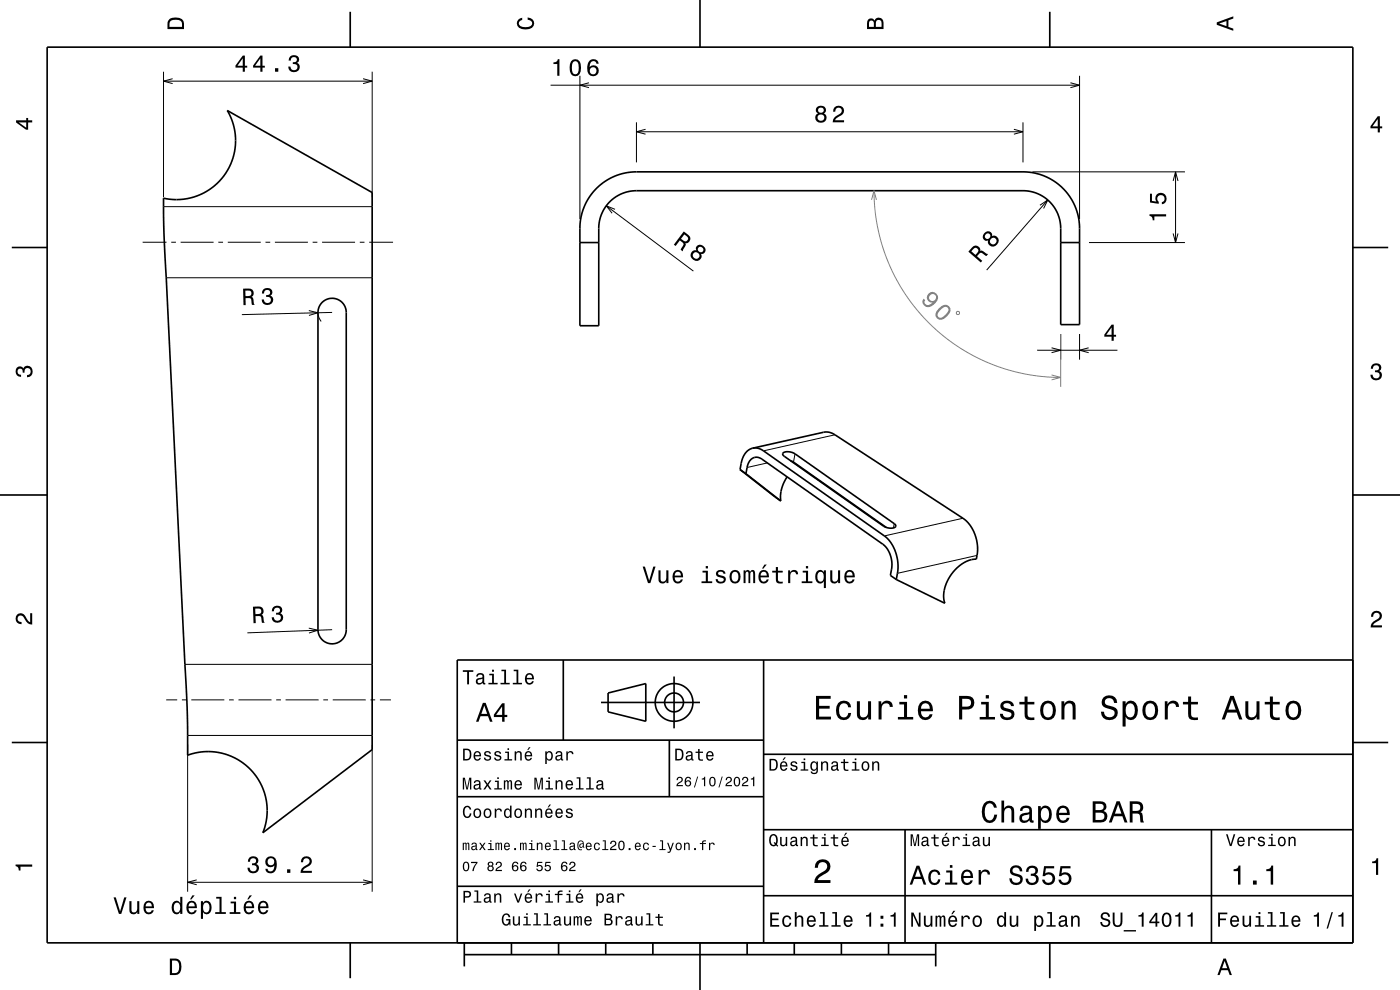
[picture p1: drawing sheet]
<svg xmlns="http://www.w3.org/2000/svg" width="297mm" height="210mm" viewBox="0 0 297 210" stroke-linecap="round" stroke-linejoin="round" font-family="sans-serif">
<g fill="none" stroke="#000" stroke-width=".21">
<path d="M34.7 15.2v26.6M34.7 17.2h44.3M36.6 16.7l-1.9 .5 1.9 .5M77 16.7l2 .5-2 .5M79 15.2v26.6M116.8 18.1h112.2M123 16.1v30.4M125 17.6l-2 .5 2 .5M227.1 17.6l1.9 .5-1.9 .5M229 16.1v30.4M135 25.9v8.6M135 27.9h82"/>
<path d="M137 27.4l-2 .5 2 .6M215.1 27.4l1.9 .5-1.9 .6M217 25.9v8.6M219 36.5h32.4M248.9 38.4l.5-1.9 .5 1.9M249.4 36.5v15M30.3 51.4h5M34.7 43.8h44.3M35.3 58.9h43.7M36.3 51.4h1M38.3 51.4h7M46.3 51.4h1"/>
<path d="M48.3 51.4h7M56.3 51.4h1M58.3 51.4h7M66.3 51.4h1M68.3 51.4h7M76.3 51.4h1M78.3 51.4h5.1M128.6 43.7l18.5 13.8M130.5 44.4l-1.9-.7 1.3 1.5M220.6 43.5l1.7-1.1-.9 1.8M222.3 42.4l-13 14.9M231 51.5h20.4"/>
<path d="M248.9 49.5l.5 2 .5-2M65.5 65.9l2 .4-2 .6M67.5 66.3a2.96 2.96 0 0 0 .6 1.9M70.5 66.3l-19.2 .4M220 74.3h17.1M223.1 73.8l1.9 .5-1.9 .5M225 70.9v5.4M229 70.9v5.4M231 73.8l-2 .5 2 .5M162.8 98.2l-4.3 1M168.7 96.3l-.4 1.7M177.1 92.2l-15.1 3.4"/>
<path d="M189.7 111.1l-.2 .9M204.3 109.9l-16.7 3.8M207.3 117.8l-16.9 3.8M65.5 133.2l2 .5-2 .6M70.5 133.6l-18 .6M35.3 148.5h2.3M38.6 148.5h1M39.2 140.9h39.8M39.8 158v31.2M39.8 156h39.2M40.6 148.5h7M48.6 148.5h1"/>
<path d="M50.6 148.5h7M58.6 148.5h1M60.6 148.5h7M68.6 148.5h1M70.6 148.5h7M78.6 148.5h1M79 158v31.2M80.6 148.5h2.3M39.8 187.2h39.2M41.7 186.6l-1.9 .6 1.9 .5M77 186.6l2 .6-2 .5"/>
</g>
<path d="M225 70.9v11.2" fill="none" stroke="#808080" stroke-width=".21"/>
<g fill="none" stroke="#000" stroke-width=".35">
<path d="M10 10h277v190h-277zM74.3 2.5v7.5M148.5 0v10M222.7 2.5v7.5M48.2 23.4l30.8 17.4v118.2l-23.2 17.6a12.5 12.5 0 0 0-2.7-13.4 12.5 12.5 0 0 0-13.3-3l-.2-11.5-4.9-101.1v-5.6l2.7 .3a12.5 12.5 0 0 0 10.8-18.9zM2.5 52.5h7.5M123 51.5h4M126.5 40a12 12 0 0 1 8.5-3.5h82.1a12 12 0 0 1 11.9 12v20.4h-4v-20.4a8 8 0 0 0-8-8h-82a8 8 0 0 0-8 8v20.6h-4v-20.7a12 12 0 0 1 3.5-8.4zM225 51.5h4M287 52.5h7.5M68.4 64.1a3 3 0 0 1 3.2-.6 3 3 0 0 1 1.9 2.8v67.3a3 3 0 0 1-3 3 3 3 0 0 1-3-3v-67.5a2.99 2.99 0 0 1 .9-2zM157 99.6l8.6 6.7"/>
<path d="M157 99.6l1.2 .9M159.7 95.1h1l1.1 .4 25.8 18.2a8.5 8.5 0 0 1 2.8 7.9l-.3 1.3M159.7 95.1a3.7 3.7 0 0 0-2.5 3.2l-.2 1.3M159.7 95.1l15.1-3.4 1.5 .1 28 18.1a8.2 8.2 0 0 1 3 7.9l-.2 .8a7.8 7.8 0 0 0-6.5 5.5 5.7 5.7 0 0 0-.2 3.9l-10.3-5.1M166.1 96.1a2.36 2.36 0 0 1 2.6 .2l21 14.8a.49 .49 0 0 1 .3 .6 .49 .49 0 0 1-.6 .3l-1.2-.1-.8-.3-21-14.8-.3-.3zM167.7 97.7l20.3 14.2M169.3 98.7l-.1 .1M0 105h10M158.2 100.5l.3-1.3a2.06 2.06 0 0 1 2.7-2.1l26.1 18.3a5.7 5.7 0 0 1 1.8 5.3l-.2 1.4 1.2 .8M158.2 100.5l7.4 5.8M167 101.2a7.4 7.4 0 0 0-1.4 5.1M287 105h10"/>
<path d="M119.5 140v17M162 140v60M287 140h-190v60M2.5 157.5h7.5M97 157h65M127.5 149h21M129 147l8-2v8l-8-2zM142 157v12M143 143.5v11M287 157.5h7.5M97 169h65M162 176h125"/>
<path d="M162 160h125M192 176v24M257 176v24M97 188h65M162 190h125M74.3 200v7.5M98.5 202.5h100M98.5 200v5M108.5 200v2.5M118.5 200v2.5M128.5 200v2.5M138.5 200v2.5"/>
<path d="M148.5 200v10M158.5 200v2.5M168.5 200v2.5M178.5 200v2.5M188.5 200v2.5M198.5 200v5M222.7 200v7.5"/>
<circle cx="143" cy="149" r="2"/>
<circle cx="143" cy="149" r="4"/>
</g>
<g fill="#000">
<path d="M36 4a2.18 2.18 0 0 0-.5 2.2h3.5v-1.2a1.43 1.43 0 0 0-1.7-1.3zM36.3 4.4a2.15 2.15 0 0 1 2.2 .3l.1 1h-2.6v-1z" fill-rule="evenodd"/>
<path d="M51.5 11.8l-1.5 2.1v.4h1.5v.9h.5v-.9h.4v-.4h-.4v-2.1zM51.5 12.4v1.5h-1.1zM55.2 11.8l-1.5 2.1v.4h1.5v.9h.5v-.9h.5v-.4h-.5v-2.1zM55.2 12.4v1.5h-1.1zM58.3 14.5v.7h.7v-.7zM61.5 12l-.3 .9h.5a.62 .62 0 0 1 .3-.8 .62 .62 0 0 1 .8 .3 .62 .62 0 0 1-.2 .8h-.5v.4a.72 .72 0 0 1 1 .4 .72 .72 0 0 1-.5 1 .72 .72 0 0 1-.9-.6l-.1-.3h-.4a1.18 1.18 0 0 0 1.5 1.2 1.18 1.18 0 0 0 .6-1.8l-.3-.2a.9 .9 0 0 0 .4-1.1 .9 .9 0 0 0-1.1-.5z" fill-rule="evenodd"/>
<path d="M109.9 4.2l.9-.4v.4a.7 .7 0 0 0-.7 .5 .7 .7 0 0 0 .3 .8 1.7 1.7 0 0 0 2.5-.5 .9 .9 0 0 0-1-.8v-.5a1.24 1.24 0 0 1 1.4 1.1 1.24 1.24 0 0 1-1 1.4 2.22 2.22 0 0 1-2.5-.7l-.2-.5z" fill-rule="evenodd"/>
<path d="M117.4 13.2v.4h.8v2.5h.5v-3.5h-.4a.77 .77 0 0 1-.9 .6zM121.1 13a2.68 2.68 0 0 0 .4 3.1 1.14 1.14 0 0 0 1.7-.9 2.31 2.31 0 0 0-.6-2.5l-.5-.1-.6 .1zM121.7 13.1h.7a2.37 2.37 0 0 1 0 2.6h-.7a2.38 2.38 0 0 1 0-2.6zM125.1 12.8l-.4 .9a1.75 1.75 0 0 0 1.1 2.5 1.15 1.15 0 0 0 1.2-1.6 1.15 1.15 0 0 0-1.9-.4 1.02 1.02 0 0 1 .8-1.2 .59 .59 0 0 1 .6 .5h.5a1.11 1.11 0 0 0-.7-.9 1.11 1.11 0 0 0-1.2 .2zM125 15a.75 .75 0 0 1 1.5 0 .75 .75 0 0 1-1.5 0z" fill-rule="evenodd"/>
<path d="M184.2 4.2l-.3 .7v1.3h3.5v-1.3a.98 .98 0 0 0-.7-1.1 .98 .98 0 0 0-1.2 .6 .84 .84 0 0 0-1.3-.2zM184.5 4.5a.54 .54 0 0 1 .6-.1 .54 .54 0 0 1 .3 .6v.7h-1zM185.9 4.4a.62 .62 0 0 1 .8-.1 .62 .62 0 0 1 .3 .6v.8h-1.2z" fill-rule="evenodd"/>
<path d="M258.1 4.7v.6l3.5 1.2v-.4l-1-.4v-1.4l1-.4v-.4zM258.6 5l1.6-.5v1z" fill-rule="evenodd"/>
<path d="M3.4 25.5v.5l2.1 1.5h.5v-1.5h.8v-.5h-.8v-.5h-.4v.5zM4 26h1.6v1.1z" fill-rule="evenodd"/>
<path d="M173.4 22.7a.83 .83 0 0 0 .1 1.4 1.11 1.11 0 0 0-.4 1.5 1.11 1.11 0 0 0 1.6 .4 1.03 1.03 0 0 0 .7-1 1.03 1.03 0 0 0-.6-.9 .89 .89 0 0 0 .4-1.1 .89 .89 0 0 0-1-.6zM173.4 25a.71 .71 0 0 1 1.4 0 .71 .71 0 0 1-1.4 0zM173.5 23.4a.6 .6 0 0 1 1.2 0 .6 .6 0 0 1-1.2 0zM177.1 22.7l-.4 1h.5a.71 .71 0 0 1 .5-.9 .71 .71 0 0 1 .9 .6 .71 .71 0 0 1-.5 .8 1.8 1.8 0 0 0-1.4 1.7h2.4v-.4h-1.9a2.2 2.2 0 0 1 1.4-1.1 1.13 1.13 0 0 0 .1-1.7 1.13 1.13 0 0 0-1.6 0z" fill-rule="evenodd"/>
<path d="M292.3 24.7l-1.6 2.1v.4h1.6v.9h.4v-.9h.5v-.4h-.5v-2.1zM292.3 25.2v1.6h-1.1z" fill-rule="evenodd"/>
<path d="M145.1 49.1l-2.1 2.8 .3 .3 .9-1.2a.84 .84 0 0 1 .7 1.2l-.5 .8 .4 .3 .7-1.3-.1-.4a.97 .97 0 0 0 1-.7 .97 .97 0 0 0-.4-1.1zM145.2 49.7a1.08 1.08 0 0 1 .8 1 .6 .6 0 0 1-.5 .5 .6 .6 0 0 1-.6-.2l-.4-.3z" fill-rule="evenodd"/>
<path d="M147.8 52.2l-.2 .5 .1 .4a1.11 1.11 0 0 0-1.3 1 1.11 1.11 0 0 0 1.1 1.2 1.03 1.03 0 0 0 1.1-.3 1.03 1.03 0 0 0 .1-1.1 .89 .89 0 0 0 1-.7 .89 .89 0 0 0-.5-1 .95 .95 0 0 0-1.4 0zM146.9 54.2a.75 .75 0 0 1 1.5 0 .75 .75 0 0 1-1.5 0zM148 52.9a.6 .6 0 0 1 1.2 0 .6 .6 0 0 1-1.2 0z" fill-rule="evenodd"/>
<path d="M206.2 52.5l-.8 .9 2.7 2.3 .3-.4-1.1-.9a.84 .84 0 0 1 1.2-.6l.8 .5 .3-.4-1.3-.7h-.4a.97 .97 0 0 0-.5-1 .97 .97 0 0 0-1.2 .3zM206.4 52.9a.6 .6 0 0 1 1-.2 .6 .6 0 0 1-.1 1l-.4 .4-.8-.8z" fill-rule="evenodd"/>
<path d="M208.8 49.5a.89 .89 0 0 0-.3 1.1 .89 .89 0 0 0 1.1 .4 1.11 1.11 0 0 0 .9 1.4 1.11 1.11 0 0 0 1.3-1 1.03 1.03 0 0 0-.2-1.1 1.03 1.03 0 0 0-1.2-.2 .89 .89 0 0 0-.5-1 .89 .89 0 0 0-1.1 .4zM210 51.2a.71 .71 0 0 1 1.4 0 .71 .71 0 0 1-1.4 0zM208.9 50.1a.6 .6 0 0 1 1.2 0 .6 .6 0 0 1-1.2 0z" fill-rule="evenodd"/>
<path d="M243.9 45.5v.3a.77 .77 0 0 1 .6 .9h.4v-.8h2.5v-.4zM244 41.1v1.9l1.8 .2v-.4a.8 .8 0 0 1-.2-1.2 .8 .8 0 0 1 1.2 .1 .8 .8 0 0 1-.3 1.2v.4a1.21 1.21 0 0 0 1-1.5 1.21 1.21 0 0 0-1.6-.8 1.21 1.21 0 0 0-.6 1.8l-.9-.2v-1.5z" fill-rule="evenodd"/>
<path d="M51.6 61.2l.1 3.5h.4v-1.5a.85 .85 0 0 1 1.2 .6l.2 .9h.5l-.3-1.5-.3-.2a.97 .97 0 0 0 .4-1.2 .97 .97 0 0 0-1.1-.6zM52 61.6a1.09 1.09 0 0 1 1.3 .3 .6 .6 0 0 1-.1 .7 .6 .6 0 0 1-.6 .2h-.5z" fill-rule="evenodd"/>
<path d="M55.8 61.4a1.08 1.08 0 0 1 1.4-.2 1.08 1.08 0 0 1 .5 1.2l-.3 .3a1.05 1.05 0 0 1 .5 1.3 1.05 1.05 0 0 1-1.2 .7 1.1 1.1 0 0 1-1.2-1.2h.5a.71 .71 0 0 0 1 .8 .71 .71 0 0 0 0-1.3h-.5v-.4a.61 .61 0 0 0 .7-.3 .61 .61 0 0 0-.2-.8 .61 .61 0 0 0-.8 .2l-.2 .6h-.4z" fill-rule="evenodd"/>
<path d="M235.8 68.9l-1.5 2.1v.4h1.5v.9h.5v-.9h.5v-.4h-.5v-2.1zM235.8 69.5v1.5h-1.1z" fill-rule="evenodd"/>
<path d="M291.1 77.4a1.08 1.08 0 0 1 1.4-.2 1.08 1.08 0 0 1 .4 1.2l-.3 .3a1.06 1.06 0 0 1 .5 1.3 1.06 1.06 0 0 1-1.2 .7 1.1 1.1 0 0 1-1.2-1.2h.5a.71 .71 0 0 0 1 .8 .71 .71 0 0 0 .1-1.3h-.6v-.4a.61 .61 0 0 0 .8-.3 .61 .61 0 0 0-.2-.8 .61 .61 0 0 0-.9 .2l-.1 .5h-.5z" fill-rule="evenodd"/>
<path d="M3.6 78a.86 .86 0 0 1 1.4 .2 1.06 1.06 0 0 1 1.2-.6 1.06 1.06 0 0 1 .7 1.2 1.1 1.1 0 0 1-1.2 1.2v-.4a.71 .71 0 0 0 .8-1 .71 .71 0 0 0-1.3-.1v.6h-.4a.61 .61 0 0 0-.3-.8 .61 .61 0 0 0-.8 .2 .61 .61 0 0 0 .2 .8l.6 .2v.4a1.15 1.15 0 0 1-1.2-.6 1.15 1.15 0 0 1 .3-1.3z" fill-rule="evenodd"/>
<path d="M3.6 130.4a1.22 1.22 0 0 1 2 .7l.4 .6 .4 .3v-1.9h.4v2.4a1.8 1.8 0 0 1-1.7-1.4 .71 .71 0 0 0-.9-.5 .71 .71 0 0 0-.5 .8 .71 .71 0 0 0 .9 .5v.5a1.18 1.18 0 0 1-1.2-.7 1.18 1.18 0 0 1 .2-1.3z" fill-rule="evenodd"/>
<path d="M53.7 128.7l.1 3.5h.5l-.1-1.5a1.08 1.08 0 0 1 1.2 .2l.2 1.2h.5l-.3-1.5-.3-.2a.97 .97 0 0 0 .4-1.1 .97 .97 0 0 0-1.1-.6zM54.1 129.1a1.1 1.1 0 0 1 1.3 .3 .6 .6 0 0 1-.1 .6 .6 .6 0 0 1-.6 .3h-.5z" fill-rule="evenodd"/>
<path d="M57.9 128.8a1.08 1.08 0 0 1 1.4-.2 1.08 1.08 0 0 1 .5 1.2l-.3 .3a1.06 1.06 0 0 1 .5 1.3 1.06 1.06 0 0 1-1.1 .7 1.1 1.1 0 0 1-1.3-1.1l.5-.1a.71 .71 0 0 0 1 .8 .71 .71 0 0 0 0-1.3h-.5v-.4a.61 .61 0 0 0 .7-.3 .61 .61 0 0 0-.2-.8 .61 .61 0 0 0-.8 .2l-.2 .6h-.4z" fill-rule="evenodd"/>
<path d="M291.2 129.9a1.18 1.18 0 0 1 1.9 .3 1.18 1.18 0 0 1-1 1.7l-.5 .3-.3 .5h1.9v.4h-2.4a1.8 1.8 0 0 1 1.4-1.8 .71 .71 0 0 0 .5-.8 .71 .71 0 0 0-.9-.5 .71 .71 0 0 0-.5 .8h-.4z" fill-rule="evenodd"/>
<path d="M98.2 158.8v2.5h.9a1.37 1.37 0 0 0 .7-2.2 1.56 1.56 0 0 0-1.6-.3zM98.6 159.1a.98 .98 0 0 1 1.1 .7 .98 .98 0 0 1-.6 1.2h-.5zM100.7 159.6a1.04 1.04 0 0 0-.2 1.2 1.04 1.04 0 0 0 1 .5l.5-.5h-.3l-.4 .3a.54 .54 0 0 1-.5-.7h1.3a.83 .83 0 0 0-.4-.9 .83 .83 0 0 0-1 .1zM100.9 159.7l.2-.1a.47 .47 0 0 1 .5 .1 .47 .47 0 0 1 .1 .5h-.9zM102.9 159.5l-.2 .1a.69 .69 0 0 0 .9 .9l.2 .1a.43 .43 0 0 1-.4 .5 .43 .43 0 0 1-.4-.4h-.3a.74 .74 0 0 0 .9 .7 .74 .74 0 0 0 .5-1l-1-.4a.38 .38 0 0 1 .3-.5 .38 .38 0 0 1 .4 .4h.3a.78 .78 0 0 0-1.2-.4zM105.1 159.5l-.2 .1a.69 .69 0 0 0 .9 .9l.2 .1a.43 .43 0 0 1-.4 .5 .43 .43 0 0 1-.5-.4h-.3a.74 .74 0 0 0 .9 .7 .74 .74 0 0 0 .5-1l-.9-.4a.38 .38 0 0 1 .3-.5 .38 .38 0 0 1 .4 .4h.3a.77 .77 0 0 0-1.2-.4zM107.2 159.4v.3h.5v1.3h-.7v.3h1.6v-.3h-.6v-1.6zM107.7 158.7v.4h.3v-.4zM109.2 159.4v1.9h.3v-1.1a.45 .45 0 0 1 .4-.6 .45 .45 0 0 1 .5 .5v1.2h.3v-1.3a.63 .63 0 0 0-.5-.7 .63 .63 0 0 0-.7 .4v-.3zM112.2 158.5l-.4 .6h.3l.5-.6zM111.5 159.6a1.04 1.04 0 0 0-.2 1.2 1.04 1.04 0 0 0 1.1 .5l.5-.5h-.3l-.5 .3a.54 .54 0 0 1-.5-.7h1.3a.83 .83 0 0 0-.4-.9 .83 .83 0 0 0-1 .1zM111.8 159.7l.1-.1a.48 .48 0 0 1 .5 .1 .48 .48 0 0 1 .2 .5h-1zM115.7 159.4v2.7h.3v-1.1a.66 .66 0 0 0 .7 .4 .66 .66 0 0 0 .5-.6 .91 .91 0 0 0 0-1.1 .91 .91 0 0 0-1-.3l-.2 .3v-.3zM116.1 159.8a.45 .45 0 0 1 .5-.2 .45 .45 0 0 1 .3 .4 .65 .65 0 0 1 .1 .8 .65 .65 0 0 1-.7 .2 .98 .98 0 0 1-.2-1.2zM118.1 159.5l-.2 .4h.3a.39 .39 0 0 1 .4-.3 .39 .39 0 0 1 .3 .5h-.1a.65 .65 0 0 0-1 .4 .65 .65 0 0 0 .6 .9l.6-.3 .1 .2h.4v-.2l-.2-.1v-1.1a.72 .72 0 0 0-.5-.6 .72 .72 0 0 0-.7 .2zM118.2 160.6l.8-.3a.55 .55 0 0 1-.2 .7 .55 .55 0 0 1-.6 0zM120.1 159.4v1.9h.4v-1.1a.47 .47 0 0 1 .2-.6 .47 .47 0 0 1 .6 .2v.2h.4a.64 .64 0 0 0-.5-.7 .64 .64 0 0 0-.8 .4v-.3z" fill-rule="evenodd"/>
<path d="M98.2 142.2v.3h.9v2.7h.4v-2.7h.9v-.3zM101.3 143l-.3 .5h.4a.47 .47 0 0 1 .5-.4 .47 .47 0 0 1 .4 .6l-.2 .1a.84 .84 0 0 0-1 .2 .84 .84 0 0 0 0 1.1 .9 .9 0 0 0 1.3-.2l.1 .2 .5 .1v-.3l-.3-.1v-1.3a.87 .87 0 0 0-1.4-.5zM101.4 144.3l.9-.3a.66 .66 0 0 1-.1 .7 .66 .66 0 0 1-.8 .1zM103.8 142.9v.3h.6v1.6h-.8v.4h2v-.4h-.8v-1.9zM104.4 142.1v.4h.4v-.4zM106.4 142.1v.3h.6v2.4h-.8v.4h1.9v-.4h-.7v-2.7zM109 142.1v.3h.6v2.4h-.8v.4h1.9v-.4h-.7v-2.7zM111.6 143.1a1.32 1.32 0 0 0 .7 2.1 .9 .9 0 0 0 .9-.7h-.3l-.2 .3-.4 .1a.65 .65 0 0 1-.6-.8h1.6a1 1 0 0 0-.4-1.2 1 1 0 0 0-1.3 .2zM111.9 143.3a.57 .57 0 0 1 .7-.1 .57 .57 0 0 1 .3 .6h-1.2z" fill-rule="evenodd"/>
<path d="M102.4 149.1l-1.4 4h.5l.4-1.2h1.6l.4 1.2h.6l-1.5-4zM102.7 149.7l.7 1.7h-1.3zM106.5 149.2l-1.7 2.4v.5h1.7v1h.5v-1h.6v-.5h-.6v-2.4zM106.5 149.9v1.7h-1.3z" fill-rule="evenodd"/>
<path d="M143.2 158.8v2.5h.9a1.37 1.37 0 0 0 .7-2.2 1.56 1.56 0 0 0-1.6-.3zM143.6 159.1a.98 .98 0 0 1 1.1 .7 .98 .98 0 0 1-.6 1.2h-.5zM145.7 159.5l-.2 .4h.3a.39 .39 0 0 1 .5-.3 .39 .39 0 0 1 .3 .5h-.2a.65 .65 0 0 0-.9 .4 .65 .65 0 0 0 .5 .9l.7-.3v.2h.4v-.2l-.1-.1-.1-1.1a.73 .73 0 0 0-.4-.6 .73 .73 0 0 0-.8 .2zM145.8 160.6l.8-.3a.55 .55 0 0 1-.1 .7 .55 .55 0 0 1-.7 0zM148.1 158.9v.5h-.5v.3h.5v1.3a.75 .75 0 0 0 1 .4v-.3a.48 .48 0 0 1-.7-.3v-1.1h.7v-.3h-.7v-.5zM150 159.6a1.04 1.04 0 0 0-.2 1.2 1.04 1.04 0 0 0 1.1 .5l.5-.5h-.4l-.4 .3a.54 .54 0 0 1-.5-.7h1.3a.83 .83 0 0 0-.4-.9 .83 .83 0 0 0-1 .1zM150.3 159.7l.1-.1a.48 .48 0 0 1 .5 .1 .48 .48 0 0 1 .2 .5h-1z" fill-rule="evenodd"/>
<path d="M173.1 147.6v5h3.2v-.6h-2.5v-1.7h2.2v-.6h-2.2v-1.5h2.4v-.6zM177.8 149.2a2.59 2.59 0 0 0 .5 3.4 1.58 1.58 0 0 0 2.3-1.4h-.6a.95 .95 0 0 1-.9 1 .95 .95 0 0 1-1-.9 1.59 1.59 0 0 1 .9-2.1 .85 .85 0 0 1 .9 .8h.7a1.56 1.56 0 0 0-1.1-1.3 1.56 1.56 0 0 0-1.7 .5zM181.8 148.8v2.5a1.27 1.27 0 0 0 .9 1.4 1.27 1.27 0 0 0 1.5-.7v.6h.6v-3.8h-.6v2.2a.92 .92 0 0 1-.6 1.1 .92 .92 0 0 1-1.2-.4v-2.9zM186.4 148.8v3.8h.6v-2.2a.95 .95 0 0 1 .5-1.1 .95 .95 0 0 1 1.2 .3l.1 .4h.6a1.28 1.28 0 0 0-1-1.4 1.28 1.28 0 0 0-1.4 .8v-.6zM190.8 148.9v.5h1v2.7h-1.3v.5h3.2v-.5h-1.3v-3.2zM191.8 147.4v.8h.6v-.8zM195.1 149.2a2.62 2.62 0 0 0 .5 3.4 1.57 1.57 0 0 0 2.2-1.1h-.6l-.3 .5-.5 .2a1.08 1.08 0 0 1-1-1.3h2.5a1.66 1.66 0 0 0-.7-2 1.66 1.66 0 0 0-2.1 .3zM195.6 149.5a.94 .94 0 0 1 1.2-.2 .94 .94 0 0 1 .5 1h-1.9zM203.5 147.6v5h.6v-2.1h.8a1.47 1.47 0 0 0 1.8-1.2 1.47 1.47 0 0 0-1.5-1.7zM204.1 148.2a1.6 1.6 0 0 1 1.8 .5 .86 .86 0 0 1 0 .9 .86 .86 0 0 1-.9 .3h-.9zM208.1 148.9v.5h1v2.7h-1.3v.5h3.3v-.5h-1.3v-3.2zM209.1 147.4v.8h.7v-.8zM212.6 148.9a1.08 1.08 0 0 0-.3 1.2 1.08 1.08 0 0 0 1 .7l1.1 .4a.57 .57 0 0 1 .2 .6 .57 .57 0 0 1-.5 .4 .96 .96 0 0 1-1.4-.8h-.6a1.6 1.6 0 0 0 1.3 1.4 1.6 1.6 0 0 0 1.7-.8 1.13 1.13 0 0 0-1-1.6l-1.1-.3-.2-.4a.87 .87 0 0 1 .9-.5 .87 .87 0 0 1 .8 .6h.6a1.41 1.41 0 0 0-2.1-1.1zM217.4 147.8v1.1h-1.1v.5h1.1v2.6l.2 .4 .4 .3h1.4v-.5a.97 .97 0 0 1-1.4-.5v-2.3h1.4v-.5h-1.4v-1.1zM221.1 149.2a2.56 2.56 0 0 0 .5 3.4 1.72 1.72 0 0 0 1.8-.2 1.72 1.72 0 0 0 .6-1.7 1.7 1.7 0 0 0-.9-1.9 1.7 1.7 0 0 0-2 .4zM221.6 149.6a.96 .96 0 0 1 1-.4 .96 .96 0 0 1 .7 .8 1.59 1.59 0 0 1-1 2.2 1.19 1.19 0 0 1-1-1.5zM225.2 148.8v3.8h.6v-2.2a.97 .97 0 0 1 .5-1.1 .97 .97 0 0 1 1.1 .2l.1 .7v2.4h.7v-2.5a1.27 1.27 0 0 0-.9-1.4 1.27 1.27 0 0 0-1.5 .6v-.5zM234.1 147.9a1.38 1.38 0 0 0-.3 1.5 1.38 1.38 0 0 0 1.3 .9 1.25 1.25 0 0 1 1.4 .9 1.15 1.15 0 0 1-1.3 .9 1.15 1.15 0 0 1-1-1.1h-.7a1.8 1.8 0 0 0 1.7 1.8 1.8 1.8 0 0 0 1.9-1.6 1.46 1.46 0 0 0-1.5-1.4l-.6-.2a.83 .83 0 0 1-.5-1.1 .83 .83 0 0 1 1.2-.3l.5 .5 .1 .4h.7a1.67 1.67 0 0 0-1-1.6 1.67 1.67 0 0 0-1.9 .4zM238.2 148.8v5.3h.6v-2.1a1.32 1.32 0 0 0 1.4 .7 1.32 1.32 0 0 0 1.1-1.1 2.43 2.43 0 0 0-.8-2.8 1.21 1.21 0 0 0-1.7 .5v-.5zM239.1 149.6a.9 .9 0 0 1 .9-.4 .9 .9 0 0 1 .7 .8 1.61 1.61 0 0 1-.9 2.2 1.18 1.18 0 0 1-1-1.5zM242.8 149.2a2.56 2.56 0 0 0 .5 3.4 1.72 1.72 0 0 0 1.8-.2 1.72 1.72 0 0 0 .6-1.7 1.7 1.7 0 0 0-.9-1.9 1.7 1.7 0 0 0-2 .4zM243.3 149.6a.96 .96 0 0 1 1-.4 .96 .96 0 0 1 .7 .8 1.59 1.59 0 0 1-1 2.2 1.19 1.19 0 0 1-1-1.5zM247.1 148.8v3.8h.6v-2.2a.95 .95 0 0 1 .5-1.1 .95 .95 0 0 1 1.2 .3l.1 .4h.6a1.28 1.28 0 0 0-1-1.4 1.28 1.28 0 0 0-1.4 .8v-.6zM252 147.8v1.1h-1v.5h1l.1 2.6 .2 .4 .4 .3h1.4v-.5a.97 .97 0 0 1-1.4-.5v-2.3h1.4v-.5h-1.4v-1.1zM261 147.6l-1.8 5h.6l.6-1.4h2l.5 1.4h.7l-1.9-5zM261.4 148.3l.7 2.2h-1.5zM264.2 148.8v2.5a1.27 1.27 0 0 0 .9 1.4 1.27 1.27 0 0 0 1.5-.7v.6h.6v-3.8h-.6v2.2a.92 .92 0 0 1-.6 1.1 .92 .92 0 0 1-1.1-.4l-.1-2.9zM269.4 147.8v1.1h-1.1v.5h1.1v2.6l.2 .4 .4 .3 .7 .1 .8-.1v-.5a.97 .97 0 0 1-1.4-.5l-.1-2.3h1.5v-.5h-1.5v-1.1zM273.1 149.2a2.56 2.56 0 0 0 .6 3.4 1.72 1.72 0 0 0 1.8-.2 1.72 1.72 0 0 0 .6-1.7 1.7 1.7 0 0 0-.9-1.9 1.7 1.7 0 0 0-2.1 .4zM273.6 149.6a.96 .96 0 0 1 1-.4 .96 .96 0 0 1 .7 .8 1.59 1.59 0 0 1-.9 2.2 1.19 1.19 0 0 1-1.1-1.5z" fill-rule="evenodd"/>
<path d="M98.2 165v2.5h.3v-2.3l.4 2.3h.3l.5-2.3v2.3h.3v-2.5h-.5l-.4 2.2-.5-2.2zM100.7 165.6l-.2 .5h.3a.39 .39 0 0 1 .5-.4 .39 .39 0 0 1 .3 .6h-.2a.65 .65 0 0 0-.9 .4 .65 .65 0 0 0 .5 .8l.7-.3v.2l.4 .1v-.3h-.1l-.1-1.1a.73 .73 0 0 0-.4-.6 .73 .73 0 0 0-.8 .1zM100.8 166.7l.8-.2a.55 .55 0 0 1-.1 .6 .55 .55 0 0 1-.7 .1zM102.6 165.5l.6 1-.7 1h.4l.5-.8 .5 .8h.4l-.7-1 .7-1h-.4l-.5 .7-.5-.7zM105 165.6v.3h.5v1.3h-.7v.3h1.7v-.3h-.7v-1.6zM105.5 164.9v.3h.3v-.3zM106.9 165.5v2h.3v-1.3l.1-.4h.2l.1 .2v1.5h.3v-1.5l.3-.3 .1 .4v1.4h.3v-1.4a.5 .5 0 0 0-.3-.6l-.4 .2-.4-.2-.3 .2v-.2zM109.3 165.7a1.04 1.04 0 0 0-.1 1.2 1.04 1.04 0 0 0 1 .6l.5-.6h-.3l-.4 .4a.54 .54 0 0 1-.5-.7h1.2a.83 .83 0 0 0-.3-1 .83 .83 0 0 0-1.1 .1zM109.6 165.9l.1-.1a.47 .47 0 0 1 .5 .1 .47 .47 0 0 1 .2 .4h-.9zM113.4 165v2.5h.2v-2.3l.5 2.3h.3l.5-2.3v2.3h.3v-2.5h-.5l-.4 2.2-.5-2.2zM115.8 165.6v.3h.5v1.3h-.6v.3h1.6v-.3h-.6v-1.6zM116.3 164.9v.3h.4v-.3zM117.9 165.5v2h.3v-1.1a.45 .45 0 0 1 .4-.7 .45 .45 0 0 1 .4 .6v1.2h.4v-1.3a.63 .63 0 0 0-.5-.7 .63 .63 0 0 0-.7 .3v-.3zM120.2 165.7a1.04 1.04 0 0 0-.2 1.2 1.04 1.04 0 0 0 1 .6l.5-.6h-.3l-.4 .4a.54 .54 0 0 1-.5-.7h1.3a.83 .83 0 0 0-.4-1 .83 .83 0 0 0-1 .1zM120.4 165.9l.2-.1a.48 .48 0 0 1 .5 .1 .48 .48 0 0 1 .1 .4h-.9zM122.3 164.9v.2h.5v2.1h-.6v.3h1.6v-.3h-.7v-2.3zM124.5 164.9v.2h.5v2.1h-.7v.3h1.7v-.3h-.7v-2.3zM126.7 165.6l-.2 .5h.3a.39 .39 0 0 1 .5-.4 .39 .39 0 0 1 .3 .6h-.2a.65 .65 0 0 0-.9 .4 .65 .65 0 0 0 .5 .8l.7-.3 .1 .2 .4 .1v-.3h-.2v-1.1a.72 .72 0 0 0-.5-.6 .72 .72 0 0 0-.8 .1zM126.9 166.7l.7-.2a.55 .55 0 0 1-.1 .6 .55 .55 0 0 1-.6 .1z" fill-rule="evenodd"/>
<path d="M98.4 171.2a1.45 1.45 0 0 0 .7 2.3 .94 .94 0 0 0 .9-1h-.3a.59 .59 0 0 1-.8 .7 1.31 1.31 0 0 1 .2-2l.3 .1 .2 .4h.4a.85 .85 0 0 0-.6-.8 .85 .85 0 0 0-1 .3zM100.6 171.7a1.04 1.04 0 0 0-.1 1.3 1.04 1.04 0 0 0 1.1 .5 1.04 1.04 0 0 0 .5-1.3 1.04 1.04 0 0 0-1.2-.7zM100.9 171.9a.48 .48 0 0 1 .5-.1 .48 .48 0 0 1 .3 .4 .66 .66 0 0 1 0 .7 .66 .66 0 0 1-.7 .3 .98 .98 0 0 1-.1-1.3zM102.8 171.7a1.04 1.04 0 0 0-.2 1.3 1.04 1.04 0 0 0 1.2 .5 1.04 1.04 0 0 0 .5-1.3 1.04 1.04 0 0 0-1.2-.7zM103 171.9a.48 .48 0 0 1 .5-.1 .48 .48 0 0 1 .4 .4 .66 .66 0 0 1 0 .7 .66 .66 0 0 1-.7 .3 .97 .97 0 0 1-.2-1.3zM105 171.5v2h.3v-1.1a.47 .47 0 0 1 .2-.6 .47 .47 0 0 1 .6 .2l.1 .1h.3a.64 .64 0 0 0-.5-.6 .64 .64 0 0 0-.7 .4v-.4zM107.1 171.7a1.06 1.06 0 0 0-.2 1.2 1.06 1.06 0 0 0 .9 .6l.4-.3v.3h.3v-2.6h-.3v.9a.63 .63 0 0 0-1.1-.1zM107.4 171.9a.44 .44 0 0 1 .4-.1 .44 .44 0 0 1 .4 .4 .65 .65 0 0 1 0 .7 .65 .65 0 0 1-.7 .3l-.2-.4zM109.3 171.7a1.04 1.04 0 0 0-.1 1.3 1.04 1.04 0 0 0 1.1 .5 1.04 1.04 0 0 0 .5-1.3 1.04 1.04 0 0 0-1.2-.7zM109.5 171.9a.48 .48 0 0 1 .6-.1 .48 .48 0 0 1 .3 .4 .66 .66 0 0 1 0 .7 .66 .66 0 0 1-.7 .3 .98 .98 0 0 1-.2-1.3zM111.4 171.5v2h.3v-1.1a.45 .45 0 0 1 .3-.7 .45 .45 0 0 1 .5 .6v1.2h.4v-1.3a.63 .63 0 0 0-.5-.7 .63 .63 0 0 0-.7 .3v-.3zM113.5 171.5v2h.3v-1.1a.45 .45 0 0 1 .3-.6 .45 .45 0 0 1 .6 .2v1.5h.3v-1.3a.63 .63 0 0 0-.4-.7 .63 .63 0 0 0-.8 .3v-.3zM116.5 170.7l-.3 .6h.2l.5-.6zM115.9 171.7a1.04 1.04 0 0 0-.2 1.2 1.04 1.04 0 0 0 1 .6l.5-.6h-.3l-.4 .4a.54 .54 0 0 1-.5-.7h1.2a.83 .83 0 0 0-.3-1 .83 .83 0 0 0-1 .1zM116.1 171.9l.2-.1a.47 .47 0 0 1 .4 .1 .47 .47 0 0 1 .2 .4h-.9zM118 171.7a1.04 1.04 0 0 0-.2 1.2 1.04 1.04 0 0 0 1.1 .6l.5-.6h-.3l-.5 .4a.53 .53 0 0 1-.5-.7h1.3a.83 .83 0 0 0-.3-1 .83 .83 0 0 0-1.1 .1zM118.3 171.9l.1-.1a.47 .47 0 0 1 .5 .1 .47 .47 0 0 1 .2 .4h-1zM120.2 171.6l-.1 .2a.69 .69 0 0 0 .8 .9l.3 .1a.43 .43 0 0 1-.4 .5 .43 .43 0 0 1-.5-.4h-.3a.74 .74 0 0 0 .9 .7 .74 .74 0 0 0 .5-1.1l-1-.3a.38 .38 0 0 1 .3-.5 .38 .38 0 0 1 .5 .3h.3a.77 .77 0 0 0-1.3-.4z" fill-rule="evenodd"/>
<path d="M143.7 164.9l-.2 .6h.3a.4 .4 0 0 1 .3-.5 .4 .4 0 0 1 .5 .3 .4 .4 0 0 1-.3 .5l-.2 .1a.93 .93 0 0 0-.6 .9h1.4v-.3h-1.1l.5-.4a.67 .67 0 0 0 .5-1 .67 .67 0 0 0-1.1-.2zM145.5 164.9a1.37 1.37 0 0 0 .1 1.9 .66 .66 0 0 0 .9-.2 .66 .66 0 0 0-.1-.9 .66 .66 0 0 0-.9 0 .59 .59 0 0 1 .5-.7l.4 .3h.2a.64 .64 0 0 0-.4-.5 .64 .64 0 0 0-.7 .1zM145.5 166.2a.45 .45 0 0 1 .9 0 .45 .45 0 0 1-.9 0zM147.9 164.7l-.7 2.3h.2l.7-2.3zM148.9 165.1v.3h.4v1.4h.3v-2zM150.6 165a1.15 1.15 0 0 0 .5 1.8 1.16 1.16 0 0 0 .5-1.8 .63 .63 0 0 0-1 0zM150.9 165.1l.2-.1a.98 .98 0 0 1 0 1.6l-.2-.1-.2-.3v-.7zM153.1 164.7l-.7 2.3h.2l.7-2.3zM154.1 164.9l-.2 .6h.3a.4 .4 0 0 1 .3-.5 .4 .4 0 0 1 .5 .3 .4 .4 0 0 1-.3 .5l-.2 .1a.93 .93 0 0 0-.6 .9h1.4v-.3h-1.1l.5-.4a.67 .67 0 0 0 .5-1 .67 .67 0 0 0-1.1-.2zM155.8 165a1.15 1.15 0 0 0 .5 1.8 1.16 1.16 0 0 0 .5-1.8 .63 .63 0 0 0-1 0zM156.1 165.1l.2-.1a.98 .98 0 0 1 0 1.6l-.2-.1-.2-.3v-.7zM157.6 164.9l-.2 .6h.3a.4 .4 0 0 1 .3-.5 .4 .4 0 0 1 .5 .3 .4 .4 0 0 1-.3 .5l-.2 .1a.94 .94 0 0 0-.6 .9h1.3v-.3h-1l.4-.4a.67 .67 0 0 0 .6-1 .67 .67 0 0 0-1.1-.2zM159.3 165.1v.3h.5v1.4h.2v-2z" fill-rule="evenodd"/>
<path d="M163.2 161v2.5h.9a1.37 1.37 0 0 0 .7-2.2 1.58 1.58 0 0 0-1.6-.3zM163.6 161.3a.98 .98 0 0 1 1.1 .7 .98 .98 0 0 1-.6 1.2h-.5zM166.4 160.7l-.4 .6h.2l.5-.6zM165.7 161.7a1.04 1.04 0 0 0-.2 1.2 1.04 1.04 0 0 0 1 .6l.5-.6h-.3l-.4 .4a.54 .54 0 0 1-.5-.7h1.3a.83 .83 0 0 0-.4-1 .83 .83 0 0 0-1 .1zM165.9 161.9l.2-.1a.48 .48 0 0 1 .5 .1 .48 .48 0 0 1 .1 .4h-.9zM167.9 161.6l-.2 .2a.68 .68 0 0 0 .9 .9l.2 .1a.43 .43 0 0 1-.4 .5 .43 .43 0 0 1-.4-.4h-.3a.74 .74 0 0 0 .9 .7 .74 .74 0 0 0 .5-1.1l-1-.3a.38 .38 0 0 1 .3-.5 .38 .38 0 0 1 .4 .4l.3-.1a.78 .78 0 0 0-1.2-.4zM170 161.6v.3h.5v1.3h-.7v.3h1.7v-.3h-.7v-1.6zM170.5 160.9v.3h.3v-.3zM172.1 161.7a1.06 1.06 0 0 0-.2 1.2 1.06 1.06 0 0 0 .9 .6l.4-.3a.52 .52 0 0 1-.2 .7 .52 .52 0 0 1-.7-.3h-.3a.78 .78 0 0 0 .9 .6 .78 .78 0 0 0 .6-.8v-1.9h-.3v.4l-.2-.3a.64 .64 0 0 0-.9 .1zM172.4 161.9a.45 .45 0 0 1 .4-.1 .45 .45 0 0 1 .4 .4 .65 .65 0 0 1 0 .7 .65 .65 0 0 1-.7 .3l-.2-.4zM174.2 161.5v2h.3v-1.1a.45 .45 0 0 1 .3-.6 .45 .45 0 0 1 .5 .2l.1 1.5h.3v-1.3a.63 .63 0 0 0-.5-.7 .63 .63 0 0 0-.7 .3v-.3zM176.6 161.6l-.2 .5h.3a.39 .39 0 0 1 .4-.4 .39 .39 0 0 1 .3 .6h-.1a.65 .65 0 0 0-1 .4 .65 .65 0 0 0 .6 .8l.6-.3 .1 .2 .4 .1-.2-.4v-1a.73 .73 0 0 0-1.2-.5zM176.7 162.7l.8-.2a.55 .55 0 0 1-.2 .6 .55 .55 0 0 1-.6 .1zM178.9 161v.6h-.5v.3h.5l.1 1.3a.75 .75 0 0 0 1 .3v-.3a.48 .48 0 0 1-.7-.2v-1.1h.7v-.3h-.7v-.6zM180.8 161.6v.3h.5v1.3h-.6v.3h1.6v-.3h-.6v-1.6zM181.3 160.9v.3h.4v-.3zM183 161.7a1.04 1.04 0 0 0-.2 1.3 1.04 1.04 0 0 0 1.2 .5 1.04 1.04 0 0 0 .4-1.3 1.04 1.04 0 0 0-1.2-.7zM183.2 161.9a.48 .48 0 0 1 .5-.1 .48 .48 0 0 1 .4 .4 .66 .66 0 0 1 0 .7 .66 .66 0 0 1-.7 .3 .98 .98 0 0 1-.2-1.3zM185 161.5v2h.3v-1.1a.45 .45 0 0 1 .3-.6 .45 .45 0 0 1 .6 .2v1.5h.3v-1.3a.63 .63 0 0 0-.4-.7 .63 .63 0 0 0-.8 .3v-.3z" fill-rule="evenodd"/>
<path d="M163.4 177.2a1.45 1.45 0 0 0 .7 2.3l.5-.2 .3 .3 .2-.2-.3-.3a1.53 1.53 0 0 0-.5-2.2l-.6 .1zM163.8 177.3l.3-.1a1.21 1.21 0 0 1 .5 1.7l-.3-.3-.2 .2 .3 .3a.45 .45 0 0 1-.7-.1 1.62 1.62 0 0 1 .1-1.7zM165.5 177.5v1.3a.63 .63 0 0 0 .4 .7 .63 .63 0 0 0 .8-.3v.3h.3v-2h-.3v1.2a.46 .46 0 0 1-.3 .5 .46 .46 0 0 1-.6-.2v-1.5zM167.9 177.6l-.2 .5h.3a.39 .39 0 0 1 .5-.4 .39 .39 0 0 1 .2 .6h-.1a.65 .65 0 0 0-.9 .4 .65 .65 0 0 0 .5 .8l.6-.3 .1 .2 .4 .1v-.3h-.2v-1.1a.73 .73 0 0 0-1.2-.5zM168 178.7l.8-.2a.55 .55 0 0 1-.2 .6 .55 .55 0 0 1-.6 .1zM169.8 177.5v2h.4v-1.1a.45 .45 0 0 1 .2-.6 .45 .45 0 0 1 .6 .2v1.5h.3v-1.3a.63 .63 0 0 0-.4-.7 .63 .63 0 0 0-.8 .3v-.3zM172.4 177v.6h-.5v.3h.5l.1 1.3a.75 .75 0 0 0 1 .3v-.3a.49 .49 0 0 1-.7-.2v-1.1h.7v-.3h-.7v-.6zM174.3 177.6v.3h.5v1.3h-.6v.3h1.6v-.3h-.6v-1.6zM174.8 176.9v.3h.4v-.3zM176.8 177v.6h-.6v.3h.6v1.3a.74 .74 0 0 0 1 .3v-.3a.49 .49 0 0 1-.7-.2v-1.1h.7v-.3h-.7v-.6zM179.4 176.7l-.4 .6h.2l.5-.6zM178.7 177.7a1.04 1.04 0 0 0-.2 1.2 1.04 1.04 0 0 0 1 .6l.5-.6h-.3l-.4 .4a.54 .54 0 0 1-.5-.7h1.3a.83 .83 0 0 0-.4-1 .83 .83 0 0 0-1 .1zM178.9 177.9l.2-.1a.48 .48 0 0 1 .5 .1 .48 .48 0 0 1 .1 .4h-.9z" fill-rule="evenodd"/>
<path d="M193.2 177v2.5h.3v-2.3l.4 2.3h.3l.5-2.3v2.3h.3v-2.5h-.5l-.4 2.2-.5-2.2zM195.7 177.6l-.2 .5h.3a.39 .39 0 0 1 .5-.4 .39 .39 0 0 1 .3 .6h-.2a.65 .65 0 0 0-.9 .4 .65 .65 0 0 0 .5 .8l.7-.3v.2l.4 .1v-.3h-.1l-.1-1.1a.73 .73 0 0 0-1.2-.5zM195.8 178.7l.8-.2a.55 .55 0 0 1-.1 .6 .55 .55 0 0 1-.7 .1zM198.1 177v.6h-.5v.3h.5v1.3a.74 .74 0 0 0 1 .3v-.3a.49 .49 0 0 1-.7-.2v-1.1h.7v-.3h-.7v-.6zM200.7 176.7l-.4 .6h.3l.5-.6zM200 177.7a1.04 1.04 0 0 0-.2 1.2 1.04 1.04 0 0 0 1.1 .6l.5-.6h-.4l-.4 .4a.54 .54 0 0 1-.5-.7h1.3a.83 .83 0 0 0-.4-1 .83 .83 0 0 0-1 .1zM200.3 177.9l.1-.1a.48 .48 0 0 1 .5 .1 .48 .48 0 0 1 .2 .4h-1zM202.1 177.5v2h.3v-1.1a.47 .47 0 0 1 .3-.6 .47 .47 0 0 1 .6 .2v.1h.3a.64 .64 0 0 0-.4-.6 .64 .64 0 0 0-.8 .4v-.4zM204.3 177.6v.3h.5v1.3h-.6v.3h1.6v-.3h-.6v-1.6zM204.8 176.9v.3h.4v-.3zM206.6 177.6l-.2 .5h.3a.39 .39 0 0 1 .4-.4 .39 .39 0 0 1 .3 .6h-.1a.65 .65 0 0 0-1 .4 .65 .65 0 0 0 .6 .8l.6-.3 .1 .2 .4 .1v-.3h-.2v-1.1a.72 .72 0 0 0-.5-.6 .72 .72 0 0 0-.7 .1zM206.7 178.7l.8-.2a.55 .55 0 0 1-.2 .6 .55 .55 0 0 1-.6 .1zM208.5 177.5v1.3a.63 .63 0 0 0 .5 .7 .63 .63 0 0 0 .7-.3v.3h.3v-2h-.3v1.2a.46 .46 0 0 1-.3 .5 .46 .46 0 0 1-.6-.2v-1.5z" fill-rule="evenodd"/>
<path d="M208.7 170.5a3.6 3.6 0 0 0 0 3.5 1.59 1.59 0 0 0 1.9 .5 1.59 1.59 0 0 0 1-1.7h-.7a1.06 1.06 0 0 1-1.4 1.1 2.68 2.68 0 0 1 0-3.4 .92 .92 0 0 1 1.4 .8h.6a1.53 1.53 0 0 0-1.1-1.4 1.53 1.53 0 0 0-1.7 .6zM212.4 169.8v4.7h.6v-2a.82 .82 0 0 1 .5-1 .82 .82 0 0 1 1 .4l.1 2.6h.6v-2.3a1.13 1.13 0 0 0-.8-1.3 1.13 1.13 0 0 0-1.4 .6v-1.7zM216.7 171.2l-.2 .3-.1 .5h.5a.71 .71 0 0 1 .9-.7 .71 .71 0 0 1 .4 1l-.2 .1a1.46 1.46 0 0 0-1.8 1.2 .93 .93 0 0 0 1.1 1l.6-.2 .5-.4 .1 .4 .8 .1v-.5h-.3l-.1-2.1a1.31 1.31 0 0 0-2.2-.7zM216.9 173.1l1.5-.4a.99 .99 0 0 1-.3 1.1 .99 .99 0 0 1-1.1 .1l-.2-.4zM220.2 171v4.8h.6v-1.9a1.19 1.19 0 0 0 1.3 .7 1.19 1.19 0 0 0 .9-1.1 1.94 1.94 0 0 0-1.2-2.6 1.06 1.06 0 0 0-1 .6v-.5zM221 171.7a.81 .81 0 0 1 .9-.3 .81 .81 0 0 1 .6 .7 1.45 1.45 0 0 1-.8 2 1.52 1.52 0 0 1-.7-2.4zM224.5 171.4a1.98 1.98 0 0 0 1 3.2 1.36 1.36 0 0 0 1.4-1.1h-.6l-.3 .4-.4 .2a.97 .97 0 0 1-.9-1.2h2.2a1.5 1.5 0 0 0-.6-1.8 1.5 1.5 0 0 0-1.8 .3zM224.9 171.6a.85 .85 0 0 1 1-.1 .85 .85 0 0 1 .4 .9h-1.6zM231.8 170v4.5h1.7a1.26 1.26 0 0 0 1.4-1 1.26 1.26 0 0 0-.8-1.5 1.1 1.1 0 0 0 .6-1.3 1.1 1.1 0 0 0-1.3-.7zM232.4 170.5h.9a.68 .68 0 0 1 .8 .7 .68 .68 0 0 1-.8 .6h-.9zM232.4 172.4h1a.78 .78 0 0 1 .9 .7 .78 .78 0 0 1-.9 .8h-1zM236.9 170l-1.7 4.5h.6l.5-1.4h1.8l.5 1.4h.6l-1.7-4.5zM237.2 170.6l.7 2h-1.4zM239.7 170v4.5h.6v-1.9a1.39 1.39 0 0 1 1.5 .3l.2 1.6h.7l-.4-1.9-.4-.3a1.24 1.24 0 0 0 .6-1.5 1.24 1.24 0 0 0-1.3-.8zM240.3 170.5a1.4 1.4 0 0 1 1.6 .4 .78 .78 0 0 1-.1 .9 .78 .78 0 0 1-.8 .2h-.7z" fill-rule="evenodd"/>
<path d="M260.1 177l.8 2.5h.4l.8-2.5h-.4l-.6 2.1-.7-2.1zM262.7 177.7a1.04 1.04 0 0 0-.2 1.2 1.04 1.04 0 0 0 1 .6l.5-.6h-.3l-.4 .4a.54 .54 0 0 1-.5-.7h1.3a.83 .83 0 0 0-.4-1 .83 .83 0 0 0-1 .1zM262.9 177.9l.2-.1a.48 .48 0 0 1 .5 .1 .48 .48 0 0 1 .1 .4h-.9zM264.8 177.5v2h.3v-1.1a.47 .47 0 0 1 .3-.6 .47 .47 0 0 1 .6 .2v.1h.3a.64 .64 0 0 0-.5-.6 .64 .64 0 0 0-.7 .4v-.4zM267 177.6l-.1 .2a.69 .69 0 0 0 .9 .9l.2 .1a.43 .43 0 0 1-.4 .5 .43 .43 0 0 1-.5-.4h-.3a.74 .74 0 0 0 .9 .7 .74 .74 0 0 0 .5-1.1l-.9-.3a.38 .38 0 0 1 .3-.5 .38 .38 0 0 1 .4 .4l.3-.1a.78 .78 0 0 0-1.3-.4zM269.2 177.6v.3h.5v1.3h-.7v.3h1.6v-.3h-.6v-1.6zM269.7 176.9v.3h.3v-.3zM271.3 177.7a1.04 1.04 0 0 0-.1 1.3 1.04 1.04 0 0 0 1.1 .5 1.04 1.04 0 0 0 .5-1.3 1.04 1.04 0 0 0-1.2-.7zM271.5 177.9a.48 .48 0 0 1 .6-.1 .48 .48 0 0 1 .3 .4 .67 .67 0 0 1 0 .7 .67 .67 0 0 1-.7 .3 .98 .98 0 0 1-.2-1.3zM273.3 177.5v2h.4v-1.1a.45 .45 0 0 1 .3-.7 .45 .45 0 0 1 .5 .6v1.2h.4v-1.3a.63 .63 0 0 0-.5-.7 .63 .63 0 0 0-.7 .3v-.3z" fill-rule="evenodd"/>
<path d="M3.3 183.4h3.5v.4h-2.5v.9h-.3a.77 .77 0 0 0-.7-1z" fill-rule="evenodd"/>
<path d="M24.1 190.4l1.1 3.5h.5l1.1-3.5h-.4l-.9 2.9-.9-2.9zM27.4 191.2v1.7a.89 .89 0 0 0 .7 1 .89 .89 0 0 0 1-.5v.5h.5v-2.7h-.5v1.5a.65 .65 0 0 1-.4 .8 .65 .65 0 0 1-.8-.3v-2zM30.7 191.4a1.54 1.54 0 0 0 .8 2.6 1.06 1.06 0 0 0 1.1-.9h-.4l-.2 .3-.4 .2a.76 .76 0 0 1-.7-1h1.8a1.17 1.17 0 0 0-.5-1.3 1.17 1.17 0 0 0-1.5 .1zM31.1 191.7a.66 .66 0 0 1 .8-.2 .66 .66 0 0 1 .3 .8h-1.3zM36.7 191.4a1.57 1.57 0 0 0 .8 2.6l.4-.2 .3-.4v.5h.5v-3.7h-.5v1.4a.89 .89 0 0 0-1.5-.2zM37 191.7a.62 .62 0 0 1 .7-.2 .62 .62 0 0 1 .5 .6 1.11 1.11 0 0 1-.7 1.5 1.18 1.18 0 0 1-.5-1.9zM40.8 189.9l-.5 .9h.3l.7-.9zM39.8 191.4a1.54 1.54 0 0 0 .8 2.6 1.06 1.06 0 0 0 1.1-.9h-.4l-.2 .3-.4 .2a.76 .76 0 0 1-.7-1h1.8a1.16 1.16 0 0 0-.5-1.3 1.16 1.16 0 0 0-1.5 .1zM40.2 191.7a.66 .66 0 0 1 .8-.2 .66 .66 0 0 1 .3 .8h-1.3zM42.6 191.2v3.7h.5v-1.5a.93 .93 0 0 0 1 .5 .93 .93 0 0 0 .7-.8 1.51 1.51 0 0 0-1-2l-.4 .1-.3 .4v-.4zM43.3 191.7a.63 .63 0 0 1 .6-.2 .63 .63 0 0 1 .5 .6 1.13 1.13 0 0 1-.6 1.5 1.18 1.18 0 0 1-.5-1.9zM45.9 190.2v.4h.7v2.9h-.9v.4h2.2v-.4h-.9v-3.3zM48.9 191.2v.4h.7v1.9h-.9v.4h2.3v-.4h-.9v-2.3zM49.6 190.2v.5h.5v-.5zM53 189.9l-.5 .9h.2l.7-.9zM52 191.4a1.54 1.54 0 0 0 .8 2.6 1.06 1.06 0 0 0 1.1-.9h-.5l-.2 .3-.4 .2a.75 .75 0 0 1-.7-1h1.8a1.17 1.17 0 0 0-.5-1.3 1.17 1.17 0 0 0-1.4 .1zM52.3 191.7a.66 .66 0 0 1 .8-.2 .66 .66 0 0 1 .4 .8h-1.4zM55 191.4a1.54 1.54 0 0 0 .8 2.6 1.06 1.06 0 0 0 1.1-.9h-.4l-.3 .3-.3 .2a.76 .76 0 0 1-.7-1h1.8a1.16 1.16 0 0 0-.5-1.3 1.16 1.16 0 0 0-1.5 .1zM55.4 191.7a.66 .66 0 0 1 .8-.2 .66 .66 0 0 1 .3 .8h-1.3z" fill-rule="evenodd"/>
<path d="M52.9 181.9l-.3 .9h.4a.62 .62 0 0 1 .4-.8 .62 .62 0 0 1 .8 .3 .62 .62 0 0 1-.2 .8h-.5v.4a.72 .72 0 0 1 .9 .5 .72 .72 0 0 1-.5 .9 .72 .72 0 0 1-.9-.5v-.3h-.5a1.18 1.18 0 0 0 1.5 1.2 1.18 1.18 0 0 0 .6-1.9l-.2-.1a.91 .91 0 0 0 .3-1.1 .91 .91 0 0 0-1-.6zM56.6 182a1.15 1.15 0 0 0 0 1.6 1.15 1.15 0 0 0 1.6 0 1.02 1.02 0 0 1-.8 1.2 .56 .56 0 0 1-.6-.5h-.5a1.18 1.18 0 0 0 1.2 .9 1.18 1.18 0 0 0 1.1-1.1 1.76 1.76 0 0 0-1.1-2.5zM56.8 182.8a.74 .74 0 0 1 1.4 0 .74 .74 0 0 1-1.4 0zM60.9 184.4v.8h.7v-.8zM64.2 182l-.4 .9h.5a.7 .7 0 0 1 .5-.8 .7 .7 0 0 1 .9 .5 .7 .7 0 0 1-.5 .8 1.8 1.8 0 0 0-1.4 1.8h2.4v-.5h-1.9a2.2 2.2 0 0 1 1.4-1.1 1.13 1.13 0 0 0 .1-1.7 1.13 1.13 0 0 0-1.6 .1z" fill-rule="evenodd"/>
<path d="M98.2 178.8v1.5h.2v-1.2l.2-.2 .2 .2v1.2h.2v-1.2l.2-.2 .1 .3v1.1h.3v-1.3l-.2-.2-.4 .1-.3-.2-.3 .2v-.1zM100.2 178.9l-.2 .3h.2a.31 .31 0 0 1 .4-.3 .31 .31 0 0 1 .2 .5 .61 .61 0 0 0-.7 .1 .61 .61 0 0 0 0 .7 .6 .6 0 0 0 .8-.1l.1 .2h.3l-.1-.2-.1-.9a.58 .58 0 0 0-.9-.3zM100.3 179.7l.6-.2v.3a.34 .34 0 0 1-.3 .4 .34 .34 0 0 1-.4-.4zM101.7 178.8l.5 .7-.6 .8h.3l.4-.6 .4 .6h.3l-.5-.8 .5-.7h-.3l-.4 .5-.3-.5zM103.6 178.8v.2h.4v1.1h-.5v.2h1.3v-.2h-.6v-1.3zM104 178.3v.2h.3v-.2zM105.1 178.8v1.5h.2l.1-1.2 .2-.2 .1 .2v1.2h.2v-1.2l.2-.2 .2 .3v1.1h.2v-1.3l-.1-.2-.5 .1-.3-.2-.3 .2v-.1zM107.1 178.9a.83 .83 0 0 0-.2 1 .83 .83 0 0 0 .9 .4l.4-.4-.8 .2-.2-.5h1v-.1a.64 .64 0 0 0-.4-.7 .64 .64 0 0 0-.7 .1zM107.3 179.1l.4-.1 .2 .4h-.7zM109.1 179.9v.4h.4v-.4zM110.3 178.8v1.5h.2l.1-1.2 .2-.2 .1 .2v1.2h.2v-1.2l.2-.2 .2 .3v1.1h.2v-1.3l-.1-.2-.5 .1-.3-.2-.3 .2v-.1zM112.3 178.8v.2h.4v1.1h-.5v.2h1.2v-.2h-.5v-1.3zM112.7 178.3v.2h.2v-.2zM113.9 178.8v1.5h.2l.1-1.1 .4-.3 .2 .3v1.1h.3v-1a.51 .51 0 0 0-.4-.6 .51 .51 0 0 0-.6 .3v-.2zM115.8 178.9a.83 .83 0 0 0-.2 1 .83 .83 0 0 0 .8 .4l.4-.4-.7 .2-.3-.5h1.1v-.1a.64 .64 0 0 0-.4-.7 .64 .64 0 0 0-.7 .1zM116 179.1l.4-.1 .2 .4h-.8zM117.5 178.3v.2h.4v1.6h-.6v.2h1.3v-.2h-.5v-1.8zM119.2 178.3v.2h.4v1.6h-.5v.2h1.3v-.2h-.6v-1.8zM121 178.9l-.2 .3h.3a.32 .32 0 0 1 .4-.3 .32 .32 0 0 1 .2 .5 .61 .61 0 0 0-.8 .1 .61 .61 0 0 0 0 .7 .6 .6 0 0 0 .8-.1l.1 .2h.3l-.1-.2v-.9a.58 .58 0 0 0-1-.3zM121.1 179.7l.6-.2v.3a.34 .34 0 0 1-.3 .4 .34 .34 0 0 1-.4-.4zM122.8 178.4a1.51 1.51 0 0 0 .1 1.9h.6v-.2a.49 .49 0 0 1-.8-.4 .96 .96 0 0 1 .5-1.2l.3 .1 .1 .2a.65 .65 0 0 0-.6 .9l.2 .2 .5-.3 .2 .2v-.1a1.03 1.03 0 0 0-.9-1.4zM123.1 179.2l.5-.2-.1 .6h-.4zM124.4 178.9a.83 .83 0 0 0-.1 1 .83 .83 0 0 0 .8 .4l.4-.4-.8 .2-.2-.5h1v-.1a.64 .64 0 0 0-.3-.7 .64 .64 0 0 0-.8 .1zM124.6 179.1l.5-.1 .2 .4h-.8zM126.2 178.9a.83 .83 0 0 0-.2 1 .83 .83 0 0 0 .9 .4l.4-.5h-.3l-.2 .3a.58 .58 0 0 1-.6-.6 .58 .58 0 0 1 .6-.5l.2 .3h.3a.62 .62 0 0 0-.5-.6 .62 .62 0 0 0-.6 .2zM127.9 178.3v.2h.4v1.6h-.6v.2h1.3v-.2h-.5v-1.8zM129.6 178.5l-.2 .5h.3a.4 .4 0 0 1 .3-.4 .4 .4 0 0 1 .5 .2 .4 .4 0 0 1-.3 .5l-.2 .1a.93 .93 0 0 0-.6 .9h1.4v-.2h-1.1l.5-.5a.67 .67 0 0 0 .5-.9 .67 .67 0 0 0-1.1-.2zM131.3 178.6a1.16 1.16 0 0 0 .5 1.8 1.16 1.16 0 0 0 .5-1.8 .64 .64 0 0 0-1 0zM131.6 178.6l.2-.1a.97 .97 0 0 1 0 1.6h-.2l-.2-.4v-.7zM133.4 179.9v.4h.4v-.4zM134.8 178.9a.83 .83 0 0 0-.1 1 .83 .83 0 0 0 .8 .4l.4-.4-.7 .2-.3-.5h1v-.1a.64 .64 0 0 0-.3-.7 .64 .64 0 0 0-.8 .1zM135 179.1l.5-.1 .2 .4h-.8zM136.6 178.9a.83 .83 0 0 0-.2 1 .83 .83 0 0 0 .9 .4l.4-.5h-.3l-.2 .3a.58 .58 0 0 1-.6-.6 .58 .58 0 0 1 .6-.5l.2 .3h.3a.63 .63 0 0 0-.5-.6 .63 .63 0 0 0-.6 .2zM138.4 179.4v.3h.7v-.3zM140 178.3v.2h.4v1.6h-.5v.2h1.3v-.2h-.5v-1.8zM141.5 178.8l.6 1.6-.1 .3h-.4v.2h.4l.2-.2 .8-1.9h-.3l-.5 1.2-.4-1.2zM143.5 178.9a.83 .83 0 0 0-.1 1 .83 .83 0 0 0 .9 .4 .79 .79 0 0 0 .3-1.1 .79 .79 0 0 0-1.1-.3zM143.7 179.1l.1-.1a.56 .56 0 0 1 .6 .5 .56 .56 0 0 1-.6 .6l-.2-.3zM145.1 178.8v1.5h.3v-1.1l.4-.3 .2 .3 .1 1.1h.2v-1a.51 .51 0 0 0-.3-.6 .51 .51 0 0 0-.6 .3v-.2zM147.2 179.9v.4h.4v-.4zM148.5 178.8v.2h.4v1.3h.3v-1.3h.6v-.2h-.6l.1-.3h.5v-.2h-.3a.46 .46 0 0 0-.6 .5zM150.4 178.8v1.5h.3l.1-1.2 .4-.1 .2 .3h.2a.51 .51 0 0 0-.4-.6 .51 .51 0 0 0-.6 .3v-.2z" fill-rule="evenodd"/>
<path d="M98.4 183a1.16 1.16 0 0 0 .5 1.8 1.16 1.16 0 0 0 .5-1.8 .64 .64 0 0 0-1 0zM98.7 183.1l.2-.1a.98 .98 0 0 1 0 1.6l-.4-.2v-.2v-.7zM99.9 182.8v.3h1.1l-.7 1.2-.1 .5h.3l.3-.9 .5-.8v-.3zM103.6 182.9l-.1 .5 .2 .3a.62 .62 0 0 0-.1 .9 .62 .62 0 0 0 .9 0 .62 .62 0 0 0-.1-.9 .57 .57 0 0 0 .1-.9 .57 .57 0 0 0-.9 .1zM103.7 184.2a.41 .41 0 0 1 .8 0 .41 .41 0 0 1-.8 0zM103.7 183.3a.35 .35 0 0 1 .7 0 .35 .35 0 0 1-.7 0zM105.3 182.9l-.2 .6h.3a.4 .4 0 0 1 .3-.5 .4 .4 0 0 1 .5 .3 .4 .4 0 0 1-.3 .5l-.2 .1a.93 .93 0 0 0-.6 .9h1.4v-.3h-1.1l.5-.4a.67 .67 0 0 0 .5-1 .67 .67 0 0 0-1.1-.2zM108.9 182.9a1.37 1.37 0 0 0 .1 1.9 .66 .66 0 0 0 .9-.2 .66 .66 0 0 0-.1-.9 .66 .66 0 0 0-.9 0 .58 .58 0 0 1 .4-.7l.4 .3h.3a.64 .64 0 0 0-.4-.5 .64 .64 0 0 0-.7 .1zM108.9 184.2a.43 .43 0 0 1 .8 0 .43 .43 0 0 1-.8 0zM110.6 182.9a1.37 1.37 0 0 0 .1 1.9 .66 .66 0 0 0 .9-.2 .66 .66 0 0 0-.1-.9 .66 .66 0 0 0-.9 0 .58 .58 0 0 1 .5-.7l.3 .3h.3a.64 .64 0 0 0-.4-.5 .64 .64 0 0 0-.7 .1zM110.6 184.2a.43 .43 0 0 1 .8 0 .43 .43 0 0 1-.8 0zM114 182.8l-.2 1.1h.3a.46 .46 0 0 1 .7-.2 .46 .46 0 0 1-.1 .8 .46 .46 0 0 1-.7-.2h-.2a.69 .69 0 0 0 .8 .6 .69 .69 0 0 0 .5-1 .69 .69 0 0 0-1-.3l.1-.5h.9v-.3zM115.7 182.8l-.1 1.1h.2a.46 .46 0 0 1 .7-.2 .46 .46 0 0 1 0 .8 .46 .46 0 0 1-.7-.2h-.3a.69 .69 0 0 0 .9 .6 .69 .69 0 0 0 .4-1 .69 .69 0 0 0-1-.3l.1-.5h.9v-.3zM119.3 182.9a1.37 1.37 0 0 0 .1 1.9 .66 .66 0 0 0 .9-.2 .66 .66 0 0 0-.1-.9 .66 .66 0 0 0-.9 0 .58 .58 0 0 1 .5-.7l.3 .3h.3a.64 .64 0 0 0-.4-.5 .64 .64 0 0 0-.7 .1zM119.3 184.2a.43 .43 0 0 1 .8 0 .43 .43 0 0 1-.8 0zM120.9 182.9l-.1 .6h.2a.4 .4 0 0 1 .3-.5 .4 .4 0 0 1 .5 .3 .4 .4 0 0 1-.3 .5l-.1 .1a.93 .93 0 0 0-.7 .9h1.4v-.3h-1.1l.5-.4a.67 .67 0 0 0 .5-1 .67 .67 0 0 0-1.1-.2z" fill-rule="evenodd"/>
<path d="M98.3 189v2.5h.4v-1.1a.96 .96 0 0 0 1.2-.7 .67 .67 0 0 0-.7-.7zM98.7 189.3h.4a.43 .43 0 0 1 .5 .4 .43 .43 0 0 1-.5 .4h-.4zM100.6 188.9v.3h.5v2h-.6v.3h1.6v-.3h-.6v-2.3zM102.9 189.6l-.2 .5h.3a.39 .39 0 0 1 .5-.4 .39 .39 0 0 1 .2 .6h-.1a.65 .65 0 0 0-.9 .4 .65 .65 0 0 0 .5 .8l.6-.3 .1 .2 .4 .1v-.3h-.2v-1.1a.73 .73 0 0 0-1.2-.5zM103 190.7l.8-.2a.55 .55 0 0 1-.2 .6 .55 .55 0 0 1-.6 .1zM104.8 189.5v2h.4v-1.1a.45 .45 0 0 1 .2-.6 .45 .45 0 0 1 .6 .2v1.5h.3v-1.3a.63 .63 0 0 0-.4-.7 .63 .63 0 0 0-.8 .3v-.3zM109 189.5l.8 2h.3l.7-2h-.3l-.6 1.6-.5-1.6zM112.2 188.7l-.4 .6h.3l.5-.6zM111.5 189.7a1.04 1.04 0 0 0-.2 1.2 1.04 1.04 0 0 0 1.1 .6l.5-.6h-.3l-.5 .4a.54 .54 0 0 1-.5-.7h1.3a.83 .83 0 0 0-.4-1 .83 .83 0 0 0-1 .1zM111.8 189.9l.1-.1a.48 .48 0 0 1 .5 .1 .48 .48 0 0 1 .2 .4h-1zM113.6 189.5v2h.4v-1.1a.47 .47 0 0 1 .2-.6 .47 .47 0 0 1 .6 .2v.1h.4a.64 .64 0 0 0-.5-.6 .64 .64 0 0 0-.8 .4v-.4zM115.8 189.6v.3h.5v1.3h-.6v.3h1.6v-.3h-.6v-1.6zM116.3 188.9v.3h.4v-.3zM117.7 189.6v.3h.6v1.6h.3v-1.6h.7v-.3h-.7v-.3l.7-.1v-.3a.68 .68 0 0 0-.7 0 .68 .68 0 0 0-.3 .7zM120.2 189.6v.3h.5v1.3h-.7v.3h1.6v-.3h-.6v-1.6zM120.7 188.9v.3h.3v-.3zM123 188.7l-.3 .6h.2l.5-.6zM122.4 189.7a1.04 1.04 0 0 0-.2 1.2 1.04 1.04 0 0 0 1 .6l.5-.6h-.3l-.4 .4a.54 .54 0 0 1-.5-.7h1.2a.83 .83 0 0 0-.3-1 .83 .83 0 0 0-1 .1zM122.6 189.9l.2-.1a.48 .48 0 0 1 .5 .1 .48 .48 0 0 1 .1 .4h-.9zM126.5 189.5v2.7h.3v-1a.66 .66 0 0 0 .7 .3 .66 .66 0 0 0 .6-.6 .91 .91 0 0 0 0-1 .91 .91 0 0 0-1-.3l-.3 .2v-.3zM127 189.9a.45 .45 0 0 1 .5-.1 .45 .45 0 0 1 .3 .4v.3a.6 .6 0 0 1-.5 .8 .85 .85 0 0 1-.3-1.4zM128.9 189.6l-.2 .5h.3a.39 .39 0 0 1 .5-.4 .39 .39 0 0 1 .3 .6h-.2a.65 .65 0 0 0-.9 .4 .65 .65 0 0 0 .5 .8l.6-.3 .1 .2 .4 .1v-.3h-.2v-1.1a.73 .73 0 0 0-1.2-.5zM129 190.7l.8-.2a.55 .55 0 0 1-.1 .6 .55 .55 0 0 1-.7 .1zM131 189.5v2h.3v-1.1a.47 .47 0 0 1 .3-.6 .47 .47 0 0 1 .6 .2v.1h.3a.64 .64 0 0 0-.5-.6 .64 .64 0 0 0-.7 .4v-.4z" fill-rule="evenodd"/>
<path d="M106.7 194.1a1.44 1.44 0 0 0 .7 2.3l.4-.1 .2-.3 .1 .3h.2v-1.3h-.9v.3h.5a.61 .61 0 0 1-.8 .7 1.45 1.45 0 0 1 0-1.9 .5 .5 0 0 1 .8 .5h.4a.85 .85 0 0 0-.7-.8 .85 .85 0 0 0-.9 .3zM108.8 194.4v1.2a.63 .63 0 0 0 .4 .8 .63 .63 0 0 0 .8-.4v.3h.3v-1.9h-.3v1.1a.46 .46 0 0 1-.3 .5 .46 .46 0 0 1-.6-.2v-1.4zM111.1 194.4v.3h.5v1.3h-.6v.3h1.6v-.3h-.7v-1.6zM111.6 193.7v.4h.4v-.4zM113.3 193.7v.3h.5v2h-.7v.3h1.6v-.3h-.6v-2.3zM115.5 193.7v.3h.4v2h-.6v.3h1.6v-.3h-.6v-2.3zM117.7 194.5l-.2 .4h.3a.39 .39 0 0 1 .5-.3 .39 .39 0 0 1 .2 .5h-.1a.67 .67 0 0 0-.9 .3 .67 .67 0 0 0 .3 .9h.5l.3-.2 .1 .2h.4v-.2l-.2-.1v-1.1a.73 .73 0 0 0-1.2-.4zM117.8 195.6l.8-.3a.55 .55 0 0 1-.1 .6 .55 .55 0 0 1-.7 .1zM119.6 194.4v1.2a.63 .63 0 0 0 .5 .8 .63 .63 0 0 0 .7-.4v.3h.3v-1.9h-.3v1.1a.46 .46 0 0 1-.2 .5 .46 .46 0 0 1-.6-.2v-1.4zM121.7 194.4v1.9h.3v-1.5l.1-.2h.2l.1 .2v1.5h.3v-1.5l.3-.2 .2 .4v1.3h.2v-1.3a.5 .5 0 0 0-.3-.7l-.4 .3-.4-.3-.3 .3v-.2zM124.2 194.6a1.04 1.04 0 0 0-.2 1.2 1.04 1.04 0 0 0 1 .5l.5-.5h-.3l-.4 .3a.54 .54 0 0 1-.5-.7h1.2a.83 .83 0 0 0-.3-.9 .83 .83 0 0 0-1 .1zM124.4 194.7l.2-.1a.48 .48 0 0 1 .4 .1 .48 .48 0 0 1 .2 .5h-.9zM128.2 193.8v2.5h1a.7 .7 0 0 0 .8-.5 .7 .7 0 0 0-.5-.8 .61 .61 0 0 0 .3-.8 .61 .61 0 0 0-.7-.4zM128.6 194.1h.5a.38 .38 0 0 1 .4 .4 .38 .38 0 0 1-.4 .3h-.5zM128.6 195.1h.5a.44 .44 0 0 1 .5 .5 .44 .44 0 0 1-.5 .4h-.5zM130.6 194.4v1.9h.3v-1.1a.47 .47 0 0 1 .3-.6 .47 .47 0 0 1 .6 .2v.2h.3a.64 .64 0 0 0-.5-.7 .64 .64 0 0 0-.7 .4v-.3zM132.9 194.5l-.2 .4h.3a.39 .39 0 0 1 .4-.3 .39 .39 0 0 1 .3 .5h-.1a.67 .67 0 0 0-.9 .3 .67 .67 0 0 0 .2 .9h.6l.3-.2 .1 .2h.4v-.2l-.2-.1v-1.1a.73 .73 0 0 0-1.2-.4zM133 195.6l.8-.3a.55 .55 0 0 1-.2 .6 .55 .55 0 0 1-.6 .1zM134.8 194.4v1.2a.63 .63 0 0 0 .5 .8 .63 .63 0 0 0 .7-.4v.3h.3v-1.9h-.3v1.1a.46 .46 0 0 1-.3 .5 .46 .46 0 0 1-.5-.2l-.1-1.4zM137.1 193.7v.3h.5v2h-.6v.3h1.6v-.3h-.6v-2.3zM139.6 193.9v.5h-.6v.3h.6v1.3a.75 .75 0 0 0 1 .4v-.3a.48 .48 0 0 1-.7-.3v-1.1h.7v-.3h-.7v-.5z" fill-rule="evenodd"/>
<path d="M163.4 193.6v3h1.9v-.4h-1.5v-1h1.3v-.4h-1.3v-.9h1.5v-.3zM166.2 194.5a1.31 1.31 0 0 0 .7 2.2 .9 .9 0 0 0 1-1h-.4a.57 .57 0 0 1-.5 .6 .57 .57 0 0 1-.6-.5 .81 .81 0 0 1-.1-.9 .81 .81 0 0 1 .9-.4l.3 .5h.4a.94 .94 0 0 0-.7-.8 .94 .94 0 0 0-1 .3zM168.6 193.5v3.1h.4v-1.4a.54 .54 0 0 1 .3-.6 .54 .54 0 0 1 .7 .3v1.7h.4v-1.6a.76 .76 0 0 0-.5-.8 .76 .76 0 0 0-.9 .4v-1.1zM171.4 194.5a1.32 1.32 0 0 0 .7 2.2 .91 .91 0 0 0 .9-.8h-.3l-.2 .3-.4 .1a.65 .65 0 0 1-.6-.8h1.6a1 1 0 0 0-.5-1.1 1 1 0 0 0-1.2 .1zM171.7 194.7a.57 .57 0 0 1 .7-.1 .57 .57 0 0 1 .3 .6h-1.2zM174 193.5v.3h.6v2.5h-.8v.3h1.9v-.3h-.7v-2.8zM176.6 193.5v.3h.6v2.5h-.8v.3h1.9v-.3h-.7v-2.8zM179.2 194.5a1.32 1.32 0 0 0 .7 2.2 .91 .91 0 0 0 .9-.8h-.3l-.2 .3-.4 .1a.65 .65 0 0 1-.5-.8h1.5a1 1 0 0 0-.4-1.1 1 1 0 0 0-1.3 .1zM179.5 194.7a.57 .57 0 0 1 .7-.1 .57 .57 0 0 1 .3 .6h-1.1z" fill-rule="evenodd"/>
<path d="M173.3 182.7a1.62 1.62 0 0 1 2.4-.1 1.62 1.62 0 0 1-.1 2.4l-.5 .3a2.45 2.45 0 0 0-1.6 1.4h2.7v.6h-3.5a2.58 2.58 0 0 1 2.1-2.5 1.02 1.02 0 0 0 .7-1.2 1.02 1.02 0 0 0-1.2-.7 1.02 1.02 0 0 0-.8 1.2h-.6l.1-.8z" fill-rule="evenodd"/>
<path d="M183.7 194.1v.3h.7v2.2h.4v-3h-.3a.66 .66 0 0 1-.8 .5zM186.8 195.9v.7h.6v-.7zM186.8 194.3v.6h.6v-.6zM188.9 194.1v.3h.7v2.2h.4v-3h-.3a.66 .66 0 0 1-.8 .5z" fill-rule="evenodd"/>
<path d="M194.4 183.6l-1.4 4h.5l.4-1.1h1.6l.5 1.1h.5l-1.5-4zM194.7 184.2l.7 1.8h-1.3zM197.3 184.9a1.75 1.75 0 0 0 .9 2.9 1.21 1.21 0 0 0 1.3-1.3h-.5a.76 .76 0 0 1-.7 .8 .76 .76 0 0 1-.8-.7 1.28 1.28 0 0 1 .7-1.7 .68 .68 0 0 1 .8 .7h.5a1.25 1.25 0 0 0-.9-1.1 1.25 1.25 0 0 0-1.3 .4zM200.7 184.7v.4h.8v2.1h-1v.4h2.6v-.4h-1.1v-2.5zM201.5 183.5v.6h.5v-.6zM204.2 184.9a1.77 1.77 0 0 0 .9 2.9 1.21 1.21 0 0 0 1.3-1h-.5l-.3 .4-.4 .1a.87 .87 0 0 1-.8-1.1h2a1.33 1.33 0 0 0-.5-1.5 1.33 1.33 0 0 0-1.7 .2zM204.6 185.1a.75 .75 0 0 1 .9-.1 .75 .75 0 0 1 .4 .8h-1.5zM207.6 184.5v3.1h.5v-1.7a.76 .76 0 0 1 .4-.9 .76 .76 0 0 1 1 .2v.3h.5a1.02 1.02 0 0 0-.8-1 1.02 1.02 0 0 0-1.1 .6v-.6zM214.6 183.9a1.1 1.1 0 0 0-.3 1.2 1.1 1.1 0 0 0 1.1 .7 .88 .88 0 0 1 1 1 .96 .96 0 0 1-1.1 .4 .96 .96 0 0 1-.7-.9h-.5a1.41 1.41 0 0 0 1.6 1.4 1.41 1.41 0 0 0 1.2-1.7 2.87 2.87 0 0 0-1.9-.9 .75 .75 0 0 1 .5-1.1 .75 .75 0 0 1 .9 .8h.5a1.33 1.33 0 0 0-.8-1.2 1.33 1.33 0 0 0-1.5 .3zM218 184l-.3 .4v.5h.5a.73 .73 0 0 1 .8-.9 .73 .73 0 0 1 .5 1.2l-.8 .1v.5a.82 .82 0 0 1 1 .4 .82 .82 0 0 1-.3 1 .82 .82 0 0 1-1.1-.2l-.2-.6h-.5a1.36 1.36 0 0 0 1.6 1.3 1.36 1.36 0 0 0 1-1.8l-.5-.4a1.03 1.03 0 0 0 .4-1.3 1.03 1.03 0 0 0-1.2-.6zM221.5 183.7l-.3 2.2h.4a.9 .9 0 0 1 1.4-.3 .9 .9 0 0 1 0 1.4 .9 .9 0 0 1-1.3-.1l-.1-.3h-.5a1.39 1.39 0 0 0 1.6 1.2 1.39 1.39 0 0 0 1.1-1.7 1.39 1.39 0 0 0-1.7-1l-.4 .2 .2-1.1h1.7v-.5zM225 183.7l-.4 2.2h.5a.9 .9 0 0 1 1.3-.3 .9 .9 0 0 1 .1 1.4 .9 .9 0 0 1-1.3-.1l-.1-.3h-.6a1.39 1.39 0 0 0 1.7 1.2 1.39 1.39 0 0 0 1.1-1.7 1.39 1.39 0 0 0-1.8-1l-.3 .2 .2-1.1h1.7v-.5z" fill-rule="evenodd"/>
<path d="M193.3 193.6v3h.4v-2.5l1.1 2.5h.5v-3h-.4v2.4l-1.1-2.4zM196 194.3v1.5a.76 .76 0 0 0 .5 .8 .76 .76 0 0 0 .9-.4v.4h.4v-2.3h-.4v1.3a.55 .55 0 0 1-.3 .7 .55 .55 0 0 1-.7-.3v-1.7zM198.5 194.3v2.3h.3v-1.6l.2-.5h.2l.1 .2v1.9h.4v-1.8l.3-.3 .2 .4v1.7h.4v-1.6a.59 .59 0 0 0-.5-.8l-.5 .3-.4-.3-.4 .3v-.2zM202.2 193.2l-.4 .7h.3l.6-.7zM201.4 194.5a1.32 1.32 0 0 0 .7 2.2 .91 .91 0 0 0 .9-.8h-.3l-.2 .3-.4 .1a.65 .65 0 0 1-.6-.8h1.6a1 1 0 0 0-.5-1.1 1 1 0 0 0-1.2 .1zM201.7 194.7a.57 .57 0 0 1 .7-.1 .57 .57 0 0 1 .3 .6h-1.2zM204 194.3v2.3h.3v-1.4a.57 .57 0 0 1 .3-.6 .57 .57 0 0 1 .8 .2v.2h.4a.77 .77 0 0 0-.6-.8 .77 .77 0 0 0-.9 .4v-.3zM206.6 194.5a1.24 1.24 0 0 0-.2 1.5 1.24 1.24 0 0 0 1.3 .6 1.34 1.34 0 0 0 .6-1.4 1.34 1.34 0 0 0-1-1zM206.9 194.7a.57 .57 0 0 1 .6-.2 .57 .57 0 0 1 .4 .5 .8 .8 0 0 1 0 .9 .8 .8 0 0 1-.9 .4 1.17 1.17 0 0 1-.1-1.6zM211.7 194.5a1.35 1.35 0 0 0 .7 2.2l.4-.2 .2-.3v.4h.4v-3.1h-.3v1.1a.77 .77 0 0 0-1.4-.1zM212 194.7a.53 .53 0 0 1 .6-.2 .53 .53 0 0 1 .4 .5 .96 .96 0 0 1-.6 1.3 1.01 1.01 0 0 1-.4-1.6zM214.2 194.3v1.5a.76 .76 0 0 0 .5 .8 .76 .76 0 0 0 1-.4v.4h.3v-2.3h-.4v1.3a.55 .55 0 0 1-.3 .7 .55 .55 0 0 1-.7-.3v-1.7zM219.4 194.3v3.2h.4v-1.3a.79 .79 0 0 0 .8 .4 .79 .79 0 0 0 .7-.7 1.13 1.13 0 0 0 0-1.2 1.13 1.13 0 0 0-1.1-.5l-.4 .4v-.3zM219.9 194.7a.53 .53 0 0 1 .6-.2 .53 .53 0 0 1 .4 .5 .78 .78 0 0 1 .1 .9 .78 .78 0 0 1-.9 .4 1.19 1.19 0 0 1-.2-1.6zM222.2 193.5v.3h.6v2.5h-.8v.3h1.9v-.3h-.7v-2.8zM224.9 194.4l-.2 .5h.3a.47 .47 0 0 1 .6-.4 .47 .47 0 0 1 .3 .6l-.2 .1a.84 .84 0 0 0-1 .2 .84 .84 0 0 0 0 1.1 .91 .91 0 0 0 1.3-.2l.1 .2 .5 .1v-.3l-.2-.1-.1-1.3a.87 .87 0 0 0-.5-.7 .87 .87 0 0 0-.9 .2zM225 195.7l1-.3a.66 .66 0 0 1-.2 .7 .66 .66 0 0 1-.8 .1zM227.2 194.3v2.3h.4v-1.4a.54 .54 0 0 1 .4-.6 .54 .54 0 0 1 .6 .3l.1 1.7h.3v-1.6a.76 .76 0 0 0-.5-.8 .76 .76 0 0 0-.9 .4v-.3z" fill-rule="evenodd"/>
<path d="M233.8 193.7a.82 .82 0 0 0-.3 1 .82 .82 0 0 0 .8 .5 .66 .66 0 0 1 .8 .8 .71 .71 0 0 1-.8 .3 .71 .71 0 0 1-.5-.7h-.4a1.04 1.04 0 0 0 1.3 1.1 1.04 1.04 0 0 0 .6-1.6l-.7-.2a.61 .61 0 0 1-.7-.6 .6 .6 0 0 1 .7-.4 .6 .6 0 0 1 .5 .6h.4a1 1 0 0 0-.6-1 1 1 0 0 0-1.1 .2zM236.1 193.6v1.8a1.05 1.05 0 0 0 1 1.3 1.05 1.05 0 0 0 1-1.3v-1.8h-.4v1.9a.66 .66 0 0 1-.6 .8 .66 .66 0 0 1-.7-.8v-1.9zM238.4 197.3v.3h2.6v-.3zM241.5 194.1v.3h.7v2.2h.4v-3h-.3a.66 .66 0 0 1-.8 .5zM245.1 193.6l-1.3 1.8v.4h1.3v.8h.4v-.8h.4v-.3h-.4v-1.9zM245.1 194.1v1.4h-.9zM246.7 194a2.29 2.29 0 0 0 .3 2.6 .97 .97 0 0 0 1.5-.8 1.98 1.98 0 0 0-.6-2.1h-.9zM247.2 194h.6a2.05 2.05 0 0 1 0 2.2h-.6a2.03 2.03 0 0 1 0-2.2zM249.3 194.1v.3h.7v2.2h.4v-3h-.3a.66 .66 0 0 1-.8 .5zM251.9 194.1v.3h.7v2.2h.4v-3h-.3a.66 .66 0 0 1-.8 .5z" fill-rule="evenodd"/>
<path d="M258.4 193.6v3h.4v-1.4h1.3v-.4h-1.3v-.9h1.6v-.3zM261.2 194.5a1.32 1.32 0 0 0 .7 2.2 .91 .91 0 0 0 .9-.8h-.4l-.1 .3-.4 .1a.65 .65 0 0 1-.6-.8h1.6a1 1 0 0 0-.5-1.2 1 1 0 0 0-1.2 .2zM261.5 194.7a.57 .57 0 0 1 .7-.1 .57 .57 0 0 1 .3 .6h-1.2zM263.6 194.3v1.5a.76 .76 0 0 0 .5 .8 .76 .76 0 0 0 .9-.4v.4h.4v-2.3h-.4v1.3a.55 .55 0 0 1-.3 .7 .55 .55 0 0 1-.7-.3v-1.7zM266.4 194.3v.4h.6v1.6h-.8v.3h2v-.3h-.8v-2zM267 193.5v.4h.4v-.4zM269 193.5v.3h.6v2.5h-.8v.3h1.9v-.3h-.7v-2.8zM271.6 193.5v.3h.6v2.5h-.8v.3h1.9v-.3h-.7v-2.8zM274.2 194.5a1.32 1.32 0 0 0 .7 2.2 .91 .91 0 0 0 .9-.8h-.3l-.2 .3-.4 .1a.65 .65 0 0 1-.5-.8h1.5a1 1 0 0 0-.4-1.1 1 1 0 0 0-1.3 .1zM274.5 194.7a.57 .57 0 0 1 .7-.1 .57 .57 0 0 1 .3 .6h-1.1z" fill-rule="evenodd"/>
<path d="M261.7 184.4v.4h.9v2.8h.6v-4h-.4a.88 .88 0 0 1-1.1 .8zM265.8 186.8v.8h.8v-.8zM268.6 184.4v.4h1v2.8h.5v-4h-.4a.88 .88 0 0 1-1.1 .8z" fill-rule="evenodd"/>
<path d="M278.7 194.1v.3h.7v2.2h.4v-3h-.3a.66 .66 0 0 1-.8 .5zM282.5 193.5l-1.1 3.5h.3l1.1-3.5zM283.9 194.1v.3h.7v2.2h.4v-3h-.3a.66 .66 0 0 1-.8 .5z" fill-rule="evenodd"/>
<path d="M291.1 182.7a.77 .77 0 0 0 .9-.6h.4v3.5h-.5v-2.5h-.8z" fill-rule="evenodd"/>
<path d="M36 203.3v3.5h1.2a1.42 1.42 0 0 0 1.3-1.7 1.38 1.38 0 0 0-1.3-1.8zM36.5 203.8h1a1.89 1.89 0 0 1 0 2.5l-1 .1z" fill-rule="evenodd"/>
<path d="M259.5 203.3l-1.2 3.5h.4l.4-1h1.4l.4 1h.4l-1.2-3.5zM259.8 203.8l.5 1.6h-1z" fill-rule="evenodd"/>
</g>
<path d="M197 62.3a1.1 1.1 0 0 0-.3 1.2 1.1 1.1 0 0 0 1.1 .7 1.02 1.02 0 0 1-1.5 .3 .55 .55 0 0 1 0-.8l-.3-.4a1.18 1.18 0 0 0 .2 1.6 1.18 1.18 0 0 0 1.5 0 1.76 1.76 0 0 0 1-2.6 1.12 1.12 0 0 0-1.7 0zM197.1 63.1a.75 .75 0 0 1 1.5 0 .75 .75 0 0 1-1.5 0zM199.2 65.4a1.41 1.41 0 0 0-.4 2.1 1.42 1.42 0 0 0 2.1-.4 1.51 1.51 0 0 0 .4-2.1 1.43 1.43 0 0 0-2.1 .4zM199.5 65.7l.9-.6a.63 .63 0 0 1 .6 .2 .63 .63 0 0 1 .2 .6 2.73 2.73 0 0 1-1.8 1.5l-.5-.5v-.3z" fill-rule="evenodd" fill="#808080"/>
<path d="M184.9 42.4l.5-1.9 .5 1.9M185.4 40.5l.2 3.7 .6 4 .9 3.8 1.2 3.3 1.6 3.4 2.1 3.7 2.3 3 2.5 2.8 3.1 2.9 3 2.2 3.4 2.1 3.4 1.6 3.8 1.3 3.9 1 3.9 .6 3.7 .2M203 66.1l.5 .1-.1 .5-.5-.1zM223.1 79.5l1.9 .6-1.9 .5" fill="none" stroke="#808080" stroke-width=".21"/>
<path d="M136.3 120.2l1.2 3.5h.5l1.1-3.5h-.5l-.9 3-.9-3zM139.7 121v1.8a.89 .89 0 0 0 .6 .9 .89 .89 0 0 0 1.1-.4v.4h.4v-2.7h-.4v1.5a.65 .65 0 0 1-.4 .8 .65 .65 0 0 1-.8-.3l-.1-2zM143 121.3a1.54 1.54 0 0 0 .8 2.5 1.06 1.06 0 0 0 1.1-.9h-.5l-.2 .4-.4 .1a.75 .75 0 0 1-.7-.9h1.8a1.16 1.16 0 0 0-.5-1.4 1.16 1.16 0 0 0-1.4 .2zM143.3 121.5a.66 .66 0 0 1 .8-.1 .66 .66 0 0 1 .3 .7h-1.3zM149 121.1v.4h.7v1.8h-.9v.4h2.3v-.4h-.9v-2.2zM149.7 120.1v.5h.5v-.5zM152.1 121.1a.75 .75 0 0 0-.2 .9 .75 .75 0 0 0 .7 .4l.9 .4a.63 .63 0 0 1-.6 .6 .63 .63 0 0 1-.6-.6h-.5a1.07 1.07 0 0 0 1.2 1 1.07 1.07 0 0 0 .9-1.2l-.4-.4-1.1-.3a.54 .54 0 0 1 .4-.7 .54 .54 0 0 1 .7 .5h.4a1.03 1.03 0 0 0-.7-.9 1.03 1.03 0 0 0-1.1 .3zM155.1 121.3a1.53 1.53 0 0 0 .8 2.5 1.48 1.48 0 0 0 1.2-1.5 1.48 1.48 0 0 0-1.2-1.4l-.5 .1zM155.4 121.6a.67 .67 0 0 1 .7-.3 .67 .67 0 0 1 .5 .6 1.11 1.11 0 0 1-.7 1.5 1.17 1.17 0 0 1-.5-1.8zM157.7 121v2.7h.5v-1.8l.2-.6h.2l.2 .3v2.1h.4v-2.1l.3-.4 .2 .2 .1 .4v1.9h.4v-1.9a.69 .69 0 0 0-.5-.9l-.6 .4-.2-.3-.3-.1-.5 .4v-.3zM162.2 119.8l-.5 .8h.3l.7-.8zM161.2 121.3a1.54 1.54 0 0 0 .8 2.5 1.06 1.06 0 0 0 1.1-.9h-.5l-.2 .4-.4 .1a.75 .75 0 0 1-.7-.9h1.8a1.17 1.17 0 0 0-.5-1.4 1.17 1.17 0 0 0-1.4 .2zM161.5 121.5a.66 .66 0 0 1 .8-.1 .66 .66 0 0 1 .4 .7h-1.4zM164.6 120.3v.8h-.8v.4h.8v1.7a1.05 1.05 0 0 0 1.4 .6v-.4a.68 .68 0 0 1-.9-.4l-.1-1.5h1v-.4h-1v-.8zM167.2 121v2.7h.4v-1.6a.66 .66 0 0 1 .4-.7 .66 .66 0 0 1 .8 .2l.1 .2h.4a.89 .89 0 0 0-.7-.9 .89 .89 0 0 0-1 .5v-.4zM170.3 121.1v.4h.7v1.8h-.9v.4h2.2v-.4h-.9v-2.2zM171 120.1v.5h.4v-.5zM173.2 121.3a1.57 1.57 0 0 0 .8 2.5l.4-.1 .4-.4v1.4h.4v-3.7h-.4v.4l-.2-.2a.87 .87 0 0 0-1.4 .1zM173.6 121.6a.62 .62 0 0 1 .7-.3 .62 .62 0 0 1 .4 .6 1.11 1.11 0 0 1-.6 1.5 1.19 1.19 0 0 1-.5-1.8zM176.1 121v1.8a.89 .89 0 0 0 .6 .9 .89 .89 0 0 0 1.1-.4v.4h.4v-2.7h-.4v1.5a.65 .65 0 0 1-.4 .8 .65 .65 0 0 1-.8-.3v-2zM179.4 121.3a1.54 1.54 0 0 0 .8 2.5 1.06 1.06 0 0 0 1.1-.9h-.4l-.3 .4-.3 .1a.75 .75 0 0 1-.7-.9h1.7a1.16 1.16 0 0 0-.4-1.4 1.16 1.16 0 0 0-1.5 .2zM179.8 121.5a.66 .66 0 0 1 .8-.1 .66 .66 0 0 1 .3 .7h-1.3z" fill-rule="evenodd" fill="#000"/>
</svg>
